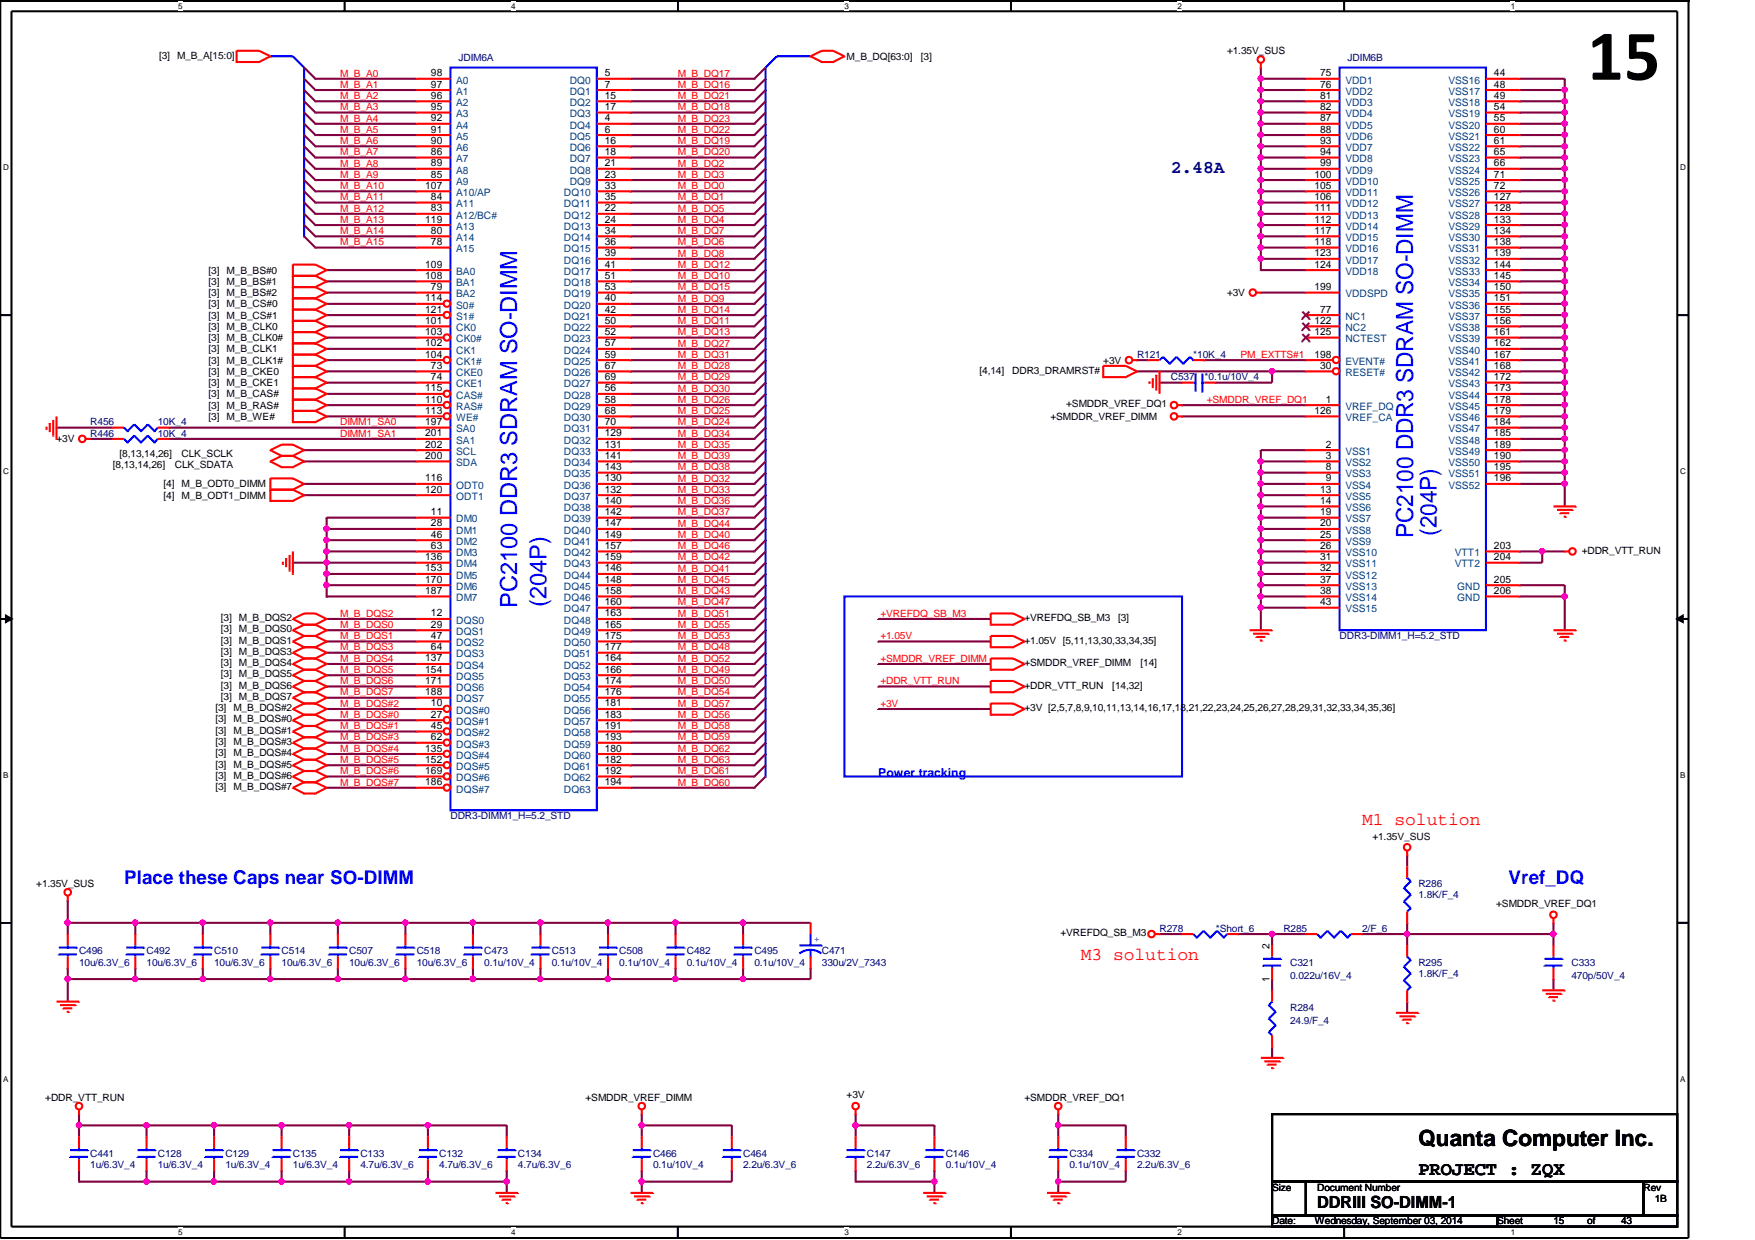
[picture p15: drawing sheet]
<svg xmlns="http://www.w3.org/2000/svg" width="297mm" height="210mm" viewBox="0 0 297 210" stroke-linecap="round" stroke-linejoin="round" font-family="sans-serif">
<defs><g id="words">
<text font-size="12.2" x="268.6" y="13.5">15</text>
<g font-size="4" fill="#00f">
<text x="239.2" y="91.1" transform="rotate(-90 239.2 91.1)">PC2100 DDR3 SDRAM SO-DIMM</text>
<text x="243.2" y="90.7" transform="rotate(-90 243.2 90.7)">(204P)</text>
<text x="87.5" y="102.9" transform="rotate(-90 87.5 102.9)">PC2100 DDR3 SDRAM SO-DIMM</text>
<text x="92.5" y="102.7" transform="rotate(-90 92.5 102.7)">(204P)</text>
</g>
<text font-size="3.8" x="240.1" y="194">Quanta Computer Inc.</text>
<g font-size="3.2" fill="#00f">
<text x="21" y="149.6">Place these Caps near SO-DIMM</text>
<text x="255.3" y="149.6">Vref_DQ</text>
</g>
<text font-size="3.2" x="240.1" y="198.9">PROJECT : ZQX</text>
<text font-size="3" fill="#000080" x="198.2" y="29.2">2.48A</text>
<g font-size="3" fill="#f00">
<text x="230.5" y="139.6">M1 solution</text>
<text x="182.9" y="162.4">M3 solution</text>
</g>
<text font-size="2.8" x="222.9" y="204.6">DDRIII SO-DIMM-1</text>
<text font-size="2.1" fill="#00f" x="148.6" y="131.4">Power tracking</text>
<g font-size="1.7">
<text x="26.9" y="9.9">[3] M_B_A[15:0]</text>
<text x="143.3" y="10.1">M_B_DQ[63:0]</text>
<text x="155.9" y="10.1">[3]</text>
<text x="207.7" y="9.1">+1.35V_SUS</text>
<text x="72.9" y="12.9">98</text>
<text x="72.9" y="14.8">97</text>
<text x="72.9" y="16.7">96</text>
<text x="102.4" y="12.9">5</text>
<text x="102.4" y="14.8">7</text>
<text x="102.4" y="16.7">15</text>
<text x="223.4" y="12.9">75</text>
<text x="223.4" y="14.8">76</text>
<text x="223.4" y="16.7">81</text>
<text x="252.9" y="12.9">44</text>
<text x="252.9" y="14.8">48</text>
<text x="252.9" y="16.7">49</text>
<text x="72.9" y="18.6">95</text>
<text x="72.9" y="20.5">92</text>
<text x="72.9" y="22.4">91</text>
<text x="102.4" y="18.6">17</text>
<text x="102.4" y="20.5">4</text>
<text x="102.4" y="22.4">6</text>
<text x="223.4" y="18.6">82</text>
<text x="223.4" y="20.5">87</text>
<text x="223.4" y="22.4">88</text>
<text x="252.9" y="18.6">54</text>
<text x="252.9" y="20.5">55</text>
<text x="252.9" y="22.4">60</text>
<text x="72.9" y="24.3">90</text>
<text x="72.9" y="26.2">86</text>
<text x="72.9" y="28.2">89</text>
<text x="102.4" y="24.3">16</text>
<text x="102.4" y="26.2">18</text>
<text x="102.4" y="28.2">21</text>
<text x="223.4" y="24.3">93</text>
<text x="223.4" y="26.2">94</text>
<text x="223.4" y="28.2">99</text>
<text x="252.9" y="24.3">61</text>
<text x="252.9" y="26.2">65</text>
<text x="252.9" y="28.2">66</text>
<text x="72" y="32">107</text>
<text x="72.9" y="30.1">85</text>
<text x="72.9" y="33.9">84</text>
<text x="72.9" y="35.8">83</text>
<text x="102.4" y="30.1">23</text>
<text x="102.4" y="32">33</text>
<text x="102.4" y="33.9">35</text>
<text x="102.4" y="35.8">22</text>
<text x="222.5" y="30.1">100</text>
<text x="222.5" y="32">105</text>
<text x="222.5" y="33.9">106</text>
<text x="222.5" y="35.8">111</text>
<text x="252.9" y="30.1">71</text>
<text x="252.9" y="32">72</text>
<text x="252.9" y="33.9">127</text>
<text x="252.9" y="35.8">128</text>
<text x="72" y="37.7">119</text>
<text x="72.9" y="39.6">80</text>
<text x="72.9" y="41.5">78</text>
<text x="102.4" y="37.7">24</text>
<text x="102.4" y="39.6">34</text>
<text x="102.4" y="41.5">36</text>
<text x="222.5" y="37.7">112</text>
<text x="222.5" y="39.6">117</text>
<text x="222.5" y="41.5">118</text>
<text x="252.9" y="37.7">133</text>
<text x="252.9" y="39.6">134</text>
<text x="252.9" y="41.5">138</text>
<text x="35.3" y="46.3">[3] M_B_BS#0</text>
<text x="72" y="45.3">109</text>
<text x="72" y="47.2">108</text>
<text x="102.4" y="43.4">39</text>
<text x="102.4" y="45.3">41</text>
<text x="102.4" y="47.2">51</text>
<text x="222.5" y="43.4">123</text>
<text x="222.5" y="45.3">124</text>
<text x="252.9" y="43.4">139</text>
<text x="252.9" y="45.3">144</text>
<text x="252.9" y="47.2">145</text>
<text x="35.3" y="48.2">[3] M_B_BS#1</text>
<text x="35.3" y="50.1">[3] M_B_BS#2</text>
<text x="35.3" y="52">[3] M_B_CS#0</text>
<text x="35.3" y="53.9">[3] M_B_CS#1</text>
<text x="72" y="51">114</text>
<text x="72" y="52.9">121</text>
<text x="72.9" y="49.1">79</text>
<text x="102.4" y="49.1">53</text>
<text x="102.4" y="51">40</text>
<text x="102.4" y="52.9">42</text>
<text x="207.7" y="50.1">+3V</text>
<text x="222.5" y="49.1">199</text>
<text x="223.4" y="52.9">77</text>
<text x="252.9" y="49.1">150</text>
<text x="252.9" y="51">151</text>
<text x="252.9" y="52.9">155</text>
<text x="35.3" y="55.8">[3] M_B_CLK0</text>
<text x="35.3" y="57.7">[3] M_B_CLK0#</text>
<text x="35.3" y="59.6">[3] M_B_CLK1</text>
<text x="72" y="54.8">101</text>
<text x="72" y="56.7">103</text>
<text x="72" y="58.6">102</text>
<text x="102.4" y="54.8">50</text>
<text x="102.4" y="56.7">52</text>
<text x="102.4" y="58.6">57</text>
<text x="222.5" y="54.8">122</text>
<text x="222.5" y="56.7">125</text>
<text x="252.9" y="54.8">156</text>
<text x="252.9" y="56.7">161</text>
<text x="252.9" y="58.6">162</text>
<text x="35.3" y="61.6">[3] M_B_CLK1#</text>
<text x="35.3" y="63.5">[3] M_B_CKE0</text>
<text x="35.3" y="65.4">[3] M_B_CKE1</text>
<text x="72" y="60.5">104</text>
<text x="72.9" y="62.4">73</text>
<text x="72.9" y="64.3">74</text>
<text x="102.4" y="60.5">59</text>
<text x="102.4" y="62.4">67</text>
<text x="102.4" y="64.3">69</text>
<text x="165.8" y="63.2">[4,14]</text>
<text x="171.3" y="63.2">DDR3_DRAMRST#</text>
<text x="186.7" y="61.6">+3V</text>
<text x="222.5" y="60.5">198</text>
<text x="223.4" y="62.4">30</text>
<text x="252.9" y="60.5">167</text>
<text x="252.9" y="62.4">168</text>
<text x="252.9" y="64.3">172</text>
<text x="35.3" y="67.3">[3] M_B_CAS#</text>
<text x="35.3" y="69.2">[3] M_B_RAS#</text>
<text x="35.3" y="71.1">[3] M_B_WE#</text>
<text x="72" y="66.3">115</text>
<text x="72" y="68.2">110</text>
<text x="72" y="70.1">113</text>
<text x="72" y="72">197</text>
<text x="102.4" y="66.3">56</text>
<text x="102.4" y="68.2">58</text>
<text x="102.4" y="70.1">68</text>
<text x="102.4" y="72">70</text>
<text x="177.8" y="71.1">+SMDDR_VREF_DIMM</text>
<text x="180.5" y="69">+SMDDR_VREF_DQ1</text>
<text x="222.5" y="70.1">126</text>
<text x="224.4" y="68.2">1</text>
<text x="252.9" y="66.3">173</text>
<text x="252.9" y="68.2">178</text>
<text x="252.9" y="70.1">179</text>
<text x="252.9" y="72">184</text>
<text x="9.6" y="74.9">+3V</text>
<text x="20.2" y="77.3">[8,13,14,26]</text>
<text x="30.7" y="77.3">CLK_SCLK</text>
<text x="72" y="73.9">201</text>
<text x="72" y="75.8">202</text>
<text x="72" y="77.7">200</text>
<text x="102.4" y="73.9">129</text>
<text x="102.4" y="75.8">131</text>
<text x="102.4" y="77.7">141</text>
<text x="224.4" y="75.8">2</text>
<text x="224.4" y="77.7">3</text>
<text x="252.9" y="73.9">185</text>
<text x="252.9" y="75.8">189</text>
<text x="252.9" y="77.7">190</text>
<text x="19.1" y="79.2">[8,13,14,26]</text>
<text x="27.7" y="82.5">[4] M_B_ODT0_DIMM</text>
<text x="29.6" y="79.2">CLK_SDATA</text>
<text x="72" y="81.5">116</text>
<text x="72" y="83.4">120</text>
<text x="102.4" y="79.6">143</text>
<text x="102.4" y="81.5">130</text>
<text x="102.4" y="83.4">132</text>
<text x="223.4" y="83.4">13</text>
<text x="224.4" y="79.6">8</text>
<text x="224.4" y="81.5">9</text>
<text x="252.9" y="79.6">195</text>
<text x="252.9" y="81.5">196</text>
<text x="27.7" y="84.4">[4] M_B_ODT1_DIMM</text>
<text x="72.9" y="87.2">11</text>
<text x="72.9" y="89.1">28</text>
<text x="102.4" y="85.3">140</text>
<text x="102.4" y="87.2">142</text>
<text x="102.4" y="89.1">147</text>
<text x="223.4" y="85.3">14</text>
<text x="223.4" y="87.2">19</text>
<text x="223.4" y="89.1">20</text>
<text x="72" y="94.8">136</text>
<text x="72.9" y="91">46</text>
<text x="72.9" y="92.9">63</text>
<text x="102.4" y="91">149</text>
<text x="102.4" y="92.9">157</text>
<text x="102.4" y="94.8">159</text>
<text x="223.4" y="91">25</text>
<text x="223.4" y="92.9">26</text>
<text x="223.4" y="94.8">31</text>
<text x="252.9" y="92.9">203</text>
<text x="252.9" y="94.8">204</text>
<text x="267.7" y="93.7">+DDR_VTT_RUN</text>
<text x="72" y="96.7">153</text>
<text x="72" y="98.6">170</text>
<text x="72" y="100.5">187</text>
<text x="102.4" y="96.7">146</text>
<text x="102.4" y="98.6">148</text>
<text x="102.4" y="100.5">158</text>
<text x="223.4" y="96.7">32</text>
<text x="223.4" y="98.6">37</text>
<text x="223.4" y="100.5">38</text>
<text x="252.9" y="98.6">205</text>
<text x="252.9" y="100.5">206</text>
<text x="37.4" y="107.1">[3] M_B_DQS0</text>
<text x="37.4" y="105.2">[3] M_B_DQS2</text>
<text x="72.9" y="104.4">12</text>
<text x="72.9" y="106.3">29</text>
<text x="102.4" y="102.4">160</text>
<text x="102.4" y="104.4">163</text>
<text x="102.4" y="106.3">165</text>
<text x="173.4" y="105.2">+VREFDQ_SB_M3</text>
<text x="189.2" y="105.2">[3]</text>
<text x="223.4" y="102.4">43</text>
<text x="37.4" y="109">[3] M_B_DQS1</text>
<text x="37.4" y="110.9">[3] M_B_DQS3</text>
<text x="37.4" y="112.8">[3] M_B_DQS4</text>
<text x="72" y="112">137</text>
<text x="72" y="113.9">154</text>
<text x="72.9" y="108.2">47</text>
<text x="72.9" y="110.1">64</text>
<text x="102.4" y="108.2">175</text>
<text x="102.4" y="110.1">177</text>
<text x="102.4" y="112">164</text>
<text x="102.4" y="113.9">166</text>
<text x="173.4" y="109">+1.05V [5,11,13,30,33,34,35]</text>
<text x="173.4" y="112.8">+SMDDR_VREF_DIMM</text>
<text x="193" y="112.8">[14]</text>
<text x="37.4" y="114.7">[3] M_B_DQS5</text>
<text x="37.4" y="116.6">[3] M_B_DQS6</text>
<text x="37.4" y="118.5">[3] M_B_DQS7</text>
<text x="72" y="115.8">171</text>
<text x="72" y="117.7">188</text>
<text x="72.9" y="119.6">10</text>
<text x="102.4" y="115.8">174</text>
<text x="102.4" y="117.7">176</text>
<text x="102.4" y="119.6">181</text>
<text x="173.4" y="116.6">+DDR_VTT_RUN</text>
<text x="188.3" y="116.6">[14,32]</text>
<text x="36.4" y="122.3">[3] M_B_DQS#0</text>
<text x="36.4" y="124.2">[3] M_B_DQS#1</text>
<text x="36.4" y="120.4">[3] M_B_DQS#2</text>
<text x="72.9" y="121.5">27</text>
<text x="72.9" y="123.4">45</text>
<text x="72.9" y="125.3">62</text>
<text x="102.4" y="121.5">183</text>
<text x="102.4" y="123.4">191</text>
<text x="102.4" y="125.3">193</text>
<text x="173.4" y="120.4">+3V [2,5,7,8,9,10,11,13,14,16,17,18,21,22,23,24,25,26,27,28,29,31,32,33,34,35,36]</text>
<text x="36.4" y="126.1">[3] M_B_DQS#3</text>
<text x="36.4" y="128">[3] M_B_DQS#4</text>
<text x="36.4" y="129.9">[3] M_B_DQS#5</text>
<text x="36.4" y="131.8">[3] M_B_DQS#6</text>
<text x="72" y="127.2">135</text>
<text x="72" y="129.1">152</text>
<text x="72" y="131">169</text>
<text x="102.4" y="127.2">180</text>
<text x="102.4" y="129.1">182</text>
<text x="102.4" y="131">192</text>
<text x="36.4" y="133.7">[3] M_B_DQS#7</text>
<text x="72" y="132.9">186</text>
<text x="102.4" y="132.9">194</text>
<text x="232.3" y="142.1">+1.35V_SUS</text>
<text x="6.1" y="150.1">+1.35V_SUS</text>
<text x="253.2" y="153.5">+SMDDR_VREF_DQ1</text>
<text x="179.5" y="158.5">+VREFDQ_SB_M3</text>
<text x="214.9" y="160.6" transform="rotate(-90 214.9 160.6)">2</text>
<text x="214.9" y="166.2" transform="rotate(-90 214.9 166.2)">1</text>
<text x="143.3" y="185.9">+3V</text>
<text x="7.7" y="186.3">+DDR_VTT_RUN</text>
<text x="99.1" y="186.3">+SMDDR_VREF_DIMM</text>
<text x="173.4" y="186.3">+SMDDR_VREF_DQ1</text>
<text x="215.3" y="201.5">Size</text>
<text x="222.9" y="201.5">Document Number</text>
<text x="278.2" y="201.5">Rev</text>
<text x="280.1" y="203.5">1B</text>
<text x="215.3" y="207.3">Date:</text>
<text x="222.5" y="207.3">Wednesday, September 03, 2014</text>
<text x="253.4" y="207.3">Sheet</text>
<text x="262.9" y="207.3">15</text>
<text x="268.6" y="207.3">of</text>
<text x="274.4" y="207.3">43</text>
</g>
<g font-size="1.7" fill="#000080">
<text x="77.6" y="10.3">JDIM6A</text>
<text x="228.1" y="10.3">JDIM6B</text>
<text x="192.4" y="60.6">R121</text>
<text x="198.2" y="64.4">C537</text>
<text x="202" y="60.6">*10K_4</text>
<text x="203.9" y="64.4">*0.1u/10V_4</text>
<text x="15.3" y="72">R456</text>
<text x="15.3" y="73.9">R446</text>
<text x="26.7" y="72">10K_4</text>
<text x="26.7" y="73.9">10K_4</text>
<text x="226.7" y="108.2">DDR3-DIMM1_H=5.2_STD</text>
<text x="76.2" y="138.7">DDR3-DIMM1_H=5.2_STD</text>
<text x="240.1" y="150.1">R286</text>
<text x="240.1" y="152">1.8K/F_4</text>
<text x="13.4" y="161.5">C496</text>
<text x="24.8" y="161.5">C492</text>
<text x="36.2" y="161.5">C510</text>
<text x="47.7" y="161.5">C514</text>
<text x="59.1" y="161.5">C507</text>
<text x="70.5" y="161.5">C518</text>
<text x="82" y="161.5">C473</text>
<text x="93.4" y="161.5">C513</text>
<text x="104.8" y="161.5">C508</text>
<text x="116.2" y="161.5">C482</text>
<text x="127.7" y="161.5">C495</text>
<text x="139.1" y="161.5">C471</text>
<text x="196.3" y="157.7">R278</text>
<text x="205.8" y="157.7">*Short_6</text>
<text x="217.2" y="157.7">R285</text>
<text x="230.5" y="157.7">2/F_6</text>
<text x="13.4" y="163.4">10u/6.3V_6</text>
<text x="24.8" y="163.4">10u/6.3V_6</text>
<text x="36.2" y="163.4">10u/6.3V_6</text>
<text x="47.7" y="163.4">10u/6.3V_6</text>
<text x="59.1" y="163.4">10u/6.3V_6</text>
<text x="70.5" y="163.4">10u/6.3V_6</text>
<text x="82" y="163.4">0.1u/10V_4</text>
<text x="93.4" y="163.4">0.1u/10V_4</text>
<text x="104.8" y="163.4">0.1u/10V_4</text>
<text x="116.2" y="163.4">0.1u/10V_4</text>
<text x="127.7" y="163.4">0.1u/10V_4</text>
<text x="139.1" y="163.4">330u/2V_7343</text>
<text x="218.4" y="163.4">C321</text>
<text x="218.4" y="165.7">0.022u/16V_4</text>
<text x="240.1" y="163.4">R295</text>
<text x="240.1" y="165.4">1.8K/F_4</text>
<text x="266" y="163.4">C333</text>
<text x="266" y="165.7">470p/50V_4</text>
<text x="218.4" y="171.1">R284</text>
<text x="218.4" y="173.4">24.9/F_4</text>
<text x="15.3" y="195.8">C441</text>
<text x="15.3" y="197.7">1u/6.3V_4</text>
<text x="26.7" y="195.8">C128</text>
<text x="26.7" y="197.7">1u/6.3V_4</text>
<text x="38.1" y="195.8">C129</text>
<text x="38.1" y="197.7">1u/6.3V_4</text>
<text x="49.6" y="195.8">C135</text>
<text x="49.6" y="197.7">1u/6.3V_4</text>
<text x="61" y="195.8">C133</text>
<text x="61" y="197.7">4.7u/6.3V_6</text>
<text x="74.3" y="195.8">C132</text>
<text x="74.3" y="197.7">4.7u/6.3V_6</text>
<text x="87.7" y="195.8">C134</text>
<text x="87.7" y="197.7">4.7u/6.3V_6</text>
<text x="110.5" y="195.8">C466</text>
<text x="110.5" y="197.7">0.1u/10V_4</text>
<text x="125.8" y="195.8">C464</text>
<text x="125.8" y="197.7">2.2u/6.3V_6</text>
<text x="146.7" y="195.8">C147</text>
<text x="146.7" y="197.7">2.2u/6.3V_6</text>
<text x="160.1" y="195.8">C146</text>
<text x="160.1" y="197.7">0.1u/10V_4</text>
<text x="181" y="195.8">C334</text>
<text x="181" y="197.7">0.1u/10V_4</text>
<text x="192.4" y="195.8">C332</text>
<text x="192.4" y="197.7">2.2u/6.3V_6</text>
</g>
<g font-size="1.7" fill="#f00">
<text x="57.6" y="13">M_B_A0</text>
<text x="57.6" y="16.8">M_B_A2</text>
<text x="57.6" y="14.9">M_B_A1</text>
<text x="114.7" y="13">M_B_DQ17</text>
<text x="114.7" y="14.9">M_B_DQ16</text>
<text x="114.7" y="16.8">M_B_DQ21</text>
<text x="57.6" y="22.5">M_B_A5</text>
<text x="57.6" y="20.6">M_B_A4</text>
<text x="57.6" y="18.7">M_B_A3</text>
<text x="114.7" y="18.7">M_B_DQ18</text>
<text x="114.7" y="22.5">M_B_DQ22</text>
<text x="114.7" y="20.6">M_B_DQ23</text>
<text x="57.6" y="28.2">M_B_A8</text>
<text x="57.6" y="26.3">M_B_A7</text>
<text x="57.6" y="24.4">M_B_A6</text>
<text x="114.7" y="24.4">M_B_DQ19</text>
<text x="114.7" y="28.2">M_B_DQ2</text>
<text x="114.7" y="26.3">M_B_DQ20</text>
<text x="57.6" y="35.8">M_B_A12</text>
<text x="57.6" y="33.9">M_B_A11</text>
<text x="57.6" y="32">M_B_A10</text>
<text x="57.6" y="30.1">M_B_A9</text>
<text x="114.7" y="32">M_B_DQ0</text>
<text x="114.7" y="33.9">M_B_DQ1</text>
<text x="114.7" y="30.1">M_B_DQ3</text>
<text x="114.7" y="35.8">M_B_DQ5</text>
<text x="57.6" y="41.5">M_B_A15</text>
<text x="57.6" y="39.6">M_B_A14</text>
<text x="57.6" y="37.7">M_B_A13</text>
<text x="114.7" y="37.7">M_B_DQ4</text>
<text x="114.7" y="41.5">M_B_DQ6</text>
<text x="114.7" y="39.6">M_B_DQ7</text>
<text x="114.7" y="47.2">M_B_DQ10</text>
<text x="114.7" y="45.3">M_B_DQ12</text>
<text x="114.7" y="43.4">M_B_DQ8</text>
<text x="114.7" y="53">M_B_DQ14</text>
<text x="114.7" y="49.1">M_B_DQ15</text>
<text x="114.7" y="51.1">M_B_DQ9</text>
<text x="114.7" y="54.9">M_B_DQ11</text>
<text x="114.7" y="56.8">M_B_DQ13</text>
<text x="114.7" y="58.7">M_B_DQ27</text>
<text x="114.7" y="60.6">M_B_DQ31</text>
<text x="114.7" y="64.4">M_B_DQ29</text>
<text x="114.7" y="62.5">M_B_DQ28</text>
<text x="210" y="60.6">PM_EXTTS#1</text>
<text x="114.7" y="70.1">M_B_DQ25</text>
<text x="114.7" y="68.2">M_B_DQ26</text>
<text x="114.7" y="66.3">M_B_DQ30</text>
<text x="204.3" y="68.2">+SMDDR_VREF_DQ1</text>
<text x="57.6" y="72">DIMM1_SA0</text>
<text x="57.6" y="73.9">DIMM1_SA1</text>
<text x="114.7" y="72">M_B_DQ24</text>
<text x="114.7" y="73.9">M_B_DQ34</text>
<text x="114.7" y="75.8">M_B_DQ35</text>
<text x="114.7" y="77.7">M_B_DQ39</text>
<text x="114.7" y="79.6">M_B_DQ38</text>
<text x="114.7" y="81.5">M_B_DQ32</text>
<text x="114.7" y="83.4">M_B_DQ33</text>
<text x="114.7" y="87.2">M_B_DQ37</text>
<text x="114.7" y="89.2">M_B_DQ44</text>
<text x="114.7" y="85.3">M_B_DQ36</text>
<text x="114.7" y="91.1">M_B_DQ40</text>
<text x="114.7" y="94.9">M_B_DQ42</text>
<text x="114.7" y="93">M_B_DQ46</text>
<text x="114.7" y="96.8">M_B_DQ41</text>
<text x="114.7" y="100.6">M_B_DQ43</text>
<text x="114.7" y="98.7">M_B_DQ45</text>
<text x="57.6" y="106.3">M_B_DQS0</text>
<text x="57.6" y="104.4">M_B_DQS2</text>
<text x="114.7" y="102.5">M_B_DQ47</text>
<text x="114.7" y="104.4">M_B_DQ51</text>
<text x="114.7" y="106.3">M_B_DQ55</text>
<text x="149" y="104.4">+VREFDQ_SB_M3</text>
<text x="57.6" y="108.2">M_B_DQS1</text>
<text x="57.6" y="110.1">M_B_DQS3</text>
<text x="57.6" y="112">M_B_DQS4</text>
<text x="57.6" y="113.9">M_B_DQS5</text>
<text x="114.7" y="110.1">M_B_DQ48</text>
<text x="114.7" y="113.9">M_B_DQ49</text>
<text x="114.7" y="112">M_B_DQ52</text>
<text x="114.7" y="108.2">M_B_DQ53</text>
<text x="149" y="108.2">+1.05V</text>
<text x="149" y="112">+SMDDR_VREF_DIMM</text>
<text x="57.6" y="119.6">M_B_DQS#2</text>
<text x="57.6" y="115.8">M_B_DQS6</text>
<text x="57.6" y="117.7">M_B_DQS7</text>
<text x="114.7" y="115.8">M_B_DQ50</text>
<text x="114.7" y="117.7">M_B_DQ54</text>
<text x="114.7" y="119.6">M_B_DQ57</text>
<text x="149" y="119.6">+3V</text>
<text x="149" y="115.8">+DDR_VTT_RUN</text>
<text x="57.6" y="121.5">M_B_DQS#0</text>
<text x="57.6" y="123.4">M_B_DQS#1</text>
<text x="57.6" y="125.3">M_B_DQS#3</text>
<text x="114.7" y="123.4">M_B_DQ58</text>
<text x="114.7" y="125.3">M_B_DQ59</text>
<text x="114.7" y="121.5">M_B_DQ56</text>
<text x="57.6" y="127.3">M_B_DQS#4</text>
<text x="57.6" y="129.2">M_B_DQS#5</text>
<text x="57.6" y="131.1">M_B_DQS#6</text>
<text x="114.7" y="131.1">M_B_DQ61</text>
<text x="114.7" y="127.3">M_B_DQ62</text>
<text x="114.7" y="129.2">M_B_DQ63</text>
<text x="57.6" y="133">M_B_DQS#7</text>
<text x="114.7" y="133">M_B_DQ60</text>
</g>
<g font-size="1.7" fill="#004080">
<text x="77.2" y="14.1">A0</text>
<text x="77.2" y="16">A1</text>
<text x="77.2" y="17.9">A2</text>
<text x="96.4" y="14.1">DQ0</text>
<text x="96.4" y="16">DQ1</text>
<text x="96.4" y="17.9">DQ2</text>
<text x="227.7" y="14.1">VDD1</text>
<text x="227.7" y="16">VDD2</text>
<text x="227.7" y="17.9">VDD3</text>
<text x="245.1" y="14.1">VSS16</text>
<text x="245.1" y="16">VSS17</text>
<text x="245.1" y="17.9">VSS18</text>
<text x="77.2" y="19.9">A3</text>
<text x="77.2" y="21.8">A4</text>
<text x="77.2" y="23.7">A5</text>
<text x="96.4" y="19.9">DQ3</text>
<text x="96.4" y="21.8">DQ4</text>
<text x="96.4" y="23.7">DQ5</text>
<text x="227.7" y="19.9">VDD4</text>
<text x="227.7" y="21.8">VDD5</text>
<text x="227.7" y="23.7">VDD6</text>
<text x="245.1" y="19.9">VSS19</text>
<text x="245.1" y="21.8">VSS20</text>
<text x="245.1" y="23.7">VSS21</text>
<text x="77.2" y="25.6">A6</text>
<text x="77.2" y="27.5">A7</text>
<text x="77.2" y="29.4">A8</text>
<text x="96.4" y="25.6">DQ6</text>
<text x="96.4" y="27.5">DQ7</text>
<text x="96.4" y="29.4">DQ8</text>
<text x="227.7" y="25.6">VDD7</text>
<text x="227.7" y="27.5">VDD8</text>
<text x="227.7" y="29.4">VDD9</text>
<text x="245.1" y="25.6">VSS22</text>
<text x="245.1" y="27.5">VSS23</text>
<text x="245.1" y="29.4">VSS24</text>
<text x="77.2" y="31.3">A9</text>
<text x="77.2" y="33.2">A10/AP</text>
<text x="77.2" y="35.1">A11</text>
<text x="95.5" y="33.2">DQ10</text>
<text x="95.5" y="35.1">DQ11</text>
<text x="96.4" y="31.3">DQ9</text>
<text x="227.7" y="31.3">VDD10</text>
<text x="227.7" y="33.2">VDD11</text>
<text x="227.7" y="35.1">VDD12</text>
<text x="245.1" y="31.3">VSS25</text>
<text x="245.1" y="33.2">VSS26</text>
<text x="245.1" y="35.1">VSS27</text>
<text x="77.2" y="37">A12/BC#</text>
<text x="77.2" y="38.9">A13</text>
<text x="77.2" y="40.8">A14</text>
<text x="95.5" y="37">DQ12</text>
<text x="95.5" y="38.9">DQ13</text>
<text x="95.5" y="40.8">DQ14</text>
<text x="227.7" y="37">VDD13</text>
<text x="227.7" y="38.9">VDD14</text>
<text x="227.7" y="40.8">VDD15</text>
<text x="245.1" y="37">VSS28</text>
<text x="245.1" y="38.9">VSS29</text>
<text x="245.1" y="40.8">VSS30</text>
<text x="77.2" y="42.7">A15</text>
<text x="77.2" y="46.5">BA0</text>
<text x="95.5" y="42.7">DQ15</text>
<text x="95.5" y="44.6">DQ16</text>
<text x="95.5" y="46.5">DQ17</text>
<text x="227.7" y="42.7">VDD16</text>
<text x="227.7" y="44.6">VDD17</text>
<text x="227.7" y="46.5">VDD18</text>
<text x="245.1" y="42.7">VSS31</text>
<text x="245.1" y="44.6">VSS32</text>
<text x="245.1" y="46.5">VSS33</text>
<text x="77.2" y="48.4">BA1</text>
<text x="77.2" y="50.3">BA2</text>
<text x="77.2" y="52.2">S0#</text>
<text x="95.5" y="48.4">DQ18</text>
<text x="95.5" y="50.3">DQ19</text>
<text x="95.5" y="52.2">DQ20</text>
<text x="227.7" y="50.3">VDDSPD</text>
<text x="245.1" y="48.4">VSS34</text>
<text x="245.1" y="50.3">VSS35</text>
<text x="245.1" y="52.2">VSS36</text>
<text x="77.2" y="54.1">S1#</text>
<text x="77.2" y="56">CK0</text>
<text x="77.2" y="58">CK0#</text>
<text x="77.2" y="59.9">CK1</text>
<text x="95.5" y="54.1">DQ21</text>
<text x="95.5" y="56">DQ22</text>
<text x="95.5" y="58">DQ23</text>
<text x="95.5" y="59.9">DQ24</text>
<text x="227.7" y="54.1">NC1</text>
<text x="227.7" y="56">NC2</text>
<text x="227.7" y="58">NCTEST</text>
<text x="245.1" y="54.1">VSS37</text>
<text x="245.1" y="56">VSS38</text>
<text x="245.1" y="58">VSS39</text>
<text x="245.1" y="59.9">VSS40</text>
<text x="77.2" y="61.8">CK1#</text>
<text x="77.2" y="63.7">CKE0</text>
<text x="77.2" y="65.6">CKE1</text>
<text x="95.5" y="61.8">DQ25</text>
<text x="95.5" y="63.7">DQ26</text>
<text x="95.5" y="65.6">DQ27</text>
<text x="227.7" y="63.7">RESET#</text>
<text x="227.7" y="61.8">EVENT#</text>
<text x="245.1" y="61.8">VSS41</text>
<text x="245.1" y="63.7">VSS42</text>
<text x="245.1" y="65.6">VSS43</text>
<text x="77.2" y="67.5">CAS#</text>
<text x="77.2" y="69.4">RAS#</text>
<text x="77.2" y="71.3">WE#</text>
<text x="95.5" y="67.5">DQ28</text>
<text x="95.5" y="69.4">DQ29</text>
<text x="95.5" y="71.3">DQ30</text>
<text x="227.7" y="69.4">VREF_DQ</text>
<text x="227.7" y="71.3">VREF_CA</text>
<text x="245.1" y="67.5">VSS44</text>
<text x="245.1" y="69.4">VSS45</text>
<text x="245.1" y="71.3">VSS46</text>
<text x="77.2" y="73.2">SA0</text>
<text x="77.2" y="75.1">SA1</text>
<text x="77.2" y="77">SCL</text>
<text x="95.5" y="73.2">DQ31</text>
<text x="95.5" y="75.1">DQ32</text>
<text x="95.5" y="77">DQ33</text>
<text x="227.7" y="77">VSS1</text>
<text x="245.1" y="73.2">VSS47</text>
<text x="245.1" y="75.1">VSS48</text>
<text x="245.1" y="77">VSS49</text>
<text x="77.2" y="78.9">SDA</text>
<text x="77.2" y="82.7">ODT0</text>
<text x="95.5" y="78.9">DQ34</text>
<text x="95.5" y="80.8">DQ35</text>
<text x="95.5" y="82.7">DQ36</text>
<text x="227.7" y="78.9">VSS2</text>
<text x="227.7" y="80.8">VSS3</text>
<text x="227.7" y="82.7">VSS4</text>
<text x="245.1" y="78.9">VSS50</text>
<text x="245.1" y="80.8">VSS51</text>
<text x="245.1" y="82.7">VSS52</text>
<text x="77.2" y="84.6">ODT1</text>
<text x="77.2" y="88.4">DM0</text>
<text x="95.5" y="84.6">DQ37</text>
<text x="95.5" y="86.5">DQ38</text>
<text x="95.5" y="88.4">DQ39</text>
<text x="227.7" y="84.6">VSS5</text>
<text x="227.7" y="86.5">VSS6</text>
<text x="227.7" y="88.4">VSS7</text>
<text x="77.2" y="90.3">DM1</text>
<text x="77.2" y="92.2">DM2</text>
<text x="77.2" y="94.1">DM3</text>
<text x="95.5" y="90.3">DQ40</text>
<text x="95.5" y="92.2">DQ41</text>
<text x="95.5" y="94.1">DQ42</text>
<text x="227.7" y="90.3">VSS8</text>
<text x="227.7" y="92.2">VSS9</text>
<text x="227.7" y="94.1">VSS10</text>
<text x="246.2" y="94.1">VTT1</text>
<text x="77.2" y="96.1">DM4</text>
<text x="77.2" y="98">DM5</text>
<text x="77.2" y="101.8">DM7</text>
<text x="77.2" y="99.9">DM6</text>
<text x="95.5" y="96.1">DQ43</text>
<text x="95.5" y="98">DQ44</text>
<text x="95.5" y="99.9">DQ45</text>
<text x="95.5" y="101.8">DQ46</text>
<text x="227.7" y="96.1">VSS11</text>
<text x="227.7" y="98">VSS12</text>
<text x="227.7" y="99.9">VSS13</text>
<text x="227.7" y="101.8">VSS14</text>
<text x="246.2" y="96.1">VTT2</text>
<text x="246.6" y="99.9">GND</text>
<text x="246.6" y="101.8">GND</text>
<text x="77.2" y="105.6">DQS0</text>
<text x="77.2" y="107.5">DQS1</text>
<text x="95.5" y="103.7">DQ47</text>
<text x="95.5" y="105.6">DQ48</text>
<text x="95.5" y="107.5">DQ49</text>
<text x="227.7" y="103.7">VSS15</text>
<text x="77.2" y="109.4">DQS2</text>
<text x="77.2" y="111.3">DQS3</text>
<text x="77.2" y="113.2">DQS4</text>
<text x="95.5" y="109.4">DQ50</text>
<text x="95.5" y="111.3">DQ51</text>
<text x="95.5" y="113.2">DQ52</text>
<text x="77.2" y="115.1">DQS5</text>
<text x="77.2" y="117">DQS6</text>
<text x="77.2" y="118.9">DQS7</text>
<text x="95.5" y="115.1">DQ53</text>
<text x="95.5" y="117">DQ54</text>
<text x="95.5" y="118.9">DQ55</text>
<text x="77.2" y="120.8">DQS#0</text>
<text x="77.2" y="122.7">DQS#1</text>
<text x="77.2" y="124.6">DQS#2</text>
<text x="95.5" y="120.8">DQ56</text>
<text x="95.5" y="122.7">DQ57</text>
<text x="95.5" y="124.6">DQ58</text>
<text x="77.2" y="126.5">DQS#3</text>
<text x="77.2" y="128.4">DQS#4</text>
<text x="77.2" y="130.3">DQS#5</text>
<text x="95.5" y="126.5">DQ59</text>
<text x="95.5" y="128.4">DQ60</text>
<text x="95.5" y="130.3">DQ61</text>
<text x="77.2" y="134.2">DQS#7</text>
<text x="77.2" y="132.2">DQS#6</text>
<text x="95.5" y="132.2">DQ62</text>
<text x="95.5" y="134.2">DQ63</text>
</g>
<text font-size="1.7" fill="#00f" x="137.8" y="159.4">+</text>
<g font-size="1.4">
<text x="30.1" y="1.4">5</text>
<text x="86.5" y="1.4">4</text>
<text x="142.9" y="1.4">3</text>
<text x="199.3" y="1.4">2</text>
<text x="255.7" y="1.4">1</text>
<text x=".5" y="28.8">D</text>
<text x="284.4" y="28.8">D</text>
<text x=".5" y="80.3">C</text>
<text x="284.4" y="80.3">C</text>
<text x=".5" y="131.7">B</text>
<text x="284.4" y="131.7">B</text>
<text x=".5" y="183.1">A</text>
<text x="284.4" y="183.1">A</text>
<text x="30.1" y="209.1">5</text>
<text x="86.5" y="209.1">4</text>
<text x="142.9" y="209.1">3</text>
<text x="199.3" y="209.1">2</text>
<text x="255.7" y="209.1">1</text>
</g>
</g></defs>
<path d="M0 0h285.8" fill="none" stroke="#000" stroke-width="1.4"/>
<path d="M0 0v209.5h285.8v-209.5M1.9 1.9h282v205.7h-282z" fill="none" stroke="#000" stroke-width=".35"/>
<g fill="#fff">
<path d="M30.1 .2h.8v1.5h-.8z"/>
<path d="M30.1 207.9h.8v1.5h-.8z"/>
</g>
<path d="M58.3 0v1.9M58.3 207.6v1.9" fill="none" stroke="#000" stroke-width=".35"/>
<g fill="#fff">
<path d="M86.5 .2h.8v1.5h-.8z"/>
<path d="M86.5 207.9h.8v1.5h-.8z"/>
</g>
<path d="M114.7 0v1.9M114.7 207.6v1.9" fill="none" stroke="#000" stroke-width=".35"/>
<g fill="#fff">
<path d="M142.9 .2h.8v1.5h-.8z"/>
<path d="M142.9 207.9h.8v1.5h-.8z"/>
</g>
<path d="M171.1 0v1.9M171.1 207.6v1.9" fill="none" stroke="#000" stroke-width=".35"/>
<g fill="#fff">
<path d="M199.3 .2h.8v1.5h-.8z"/>
<path d="M199.3 207.9h.8v1.5h-.8z"/>
</g>
<path d="M227.5 0v1.9M227.5 207.6v1.9" fill="none" stroke="#000" stroke-width=".35"/>
<g fill="#fff">
<path d="M255.7 .2h.8v1.5h-.8z"/>
<path d="M255.7 207.9h.8v1.5h-.8z"/>
<path d="M.5 27.6h1v1.5h-1z"/>
<path d="M284.4 27.6h1v1.5h-1z"/>
<path d="M.5 79h1v1.6h-1z"/>
<path d="M284.4 79h1v1.6h-1z"/>
</g>
<path d="M0 53.3h1.9M283.9 53.3h1.9" fill="none" stroke="#000" stroke-width=".35"/>
<g fill="#fff">
<path d="M.5 130.5h.9v1.5h-.9z"/>
<path d="M284.4 130.5h.9v1.5h-.9z"/>
</g>
<path d="M0 104.8h1.9M1 104.2l.9 .6-.9 .5zM283.9 104.8l.9-.6v1.1zM283.9 104.8h1.9" fill="none" stroke="#000" stroke-width=".35"/>
<path d="M1 104.2l.9 .6-.9 .5zM283.9 104.8l.9-.6v1.1z" fill="#000"/>
<g fill="#fff">
<path d="M.5 181.9h.9v1.5h-.9z"/>
<path d="M284.4 181.9h.9v1.5h-.9z"/>
</g>
<path d="M0 156.2h1.9M283.9 156.2h1.9" fill="none" stroke="#000" stroke-width=".35"/>
<path d="M45.8 9.5h3.8M131.5 9.5h5.7M142.9 101h57.2v30.4h-57.2z" fill="none" stroke="#00f" stroke-width=".35"/>
<g fill="none" stroke="#800040" stroke-width=".35">
<path d="M53.4 13.3h17.1M53.4 17.1h17.1M53.4 19h17.1M53.4 15.2h17.1M53.4 38.1h17.1M53.4 36.2h17.1M53.4 34.3h17.1M53.4 32.4h17.1M53.4 30.5h17.1M53.4 28.6h17.1M53.4 26.7h17.1M53.4 24.8h17.1"/>
<path d="M53.4 22.9h17.1M53.4 21h17.1M53.4 41.9h17.1M53.4 40h17.1M55.3 45.7h15.2M55.3 59.1h15.2M55.3 57.1h15.2M55.3 55.2h15.2M55.3 53.3h15.2M55.3 51.4h15.2M55.3 49.5h15.2M55.3 47.6h15.2"/>
<path d="M213.4 40h7.6M213.4 43.8v1.9h7.6M28.6 72.4h41.9M28.6 74.3h41.9M51.5 78.1h19M55.3 70.5h15.2M55.3 68.6h15.2M55.3 66.7h15.2M55.3 64.8h15.2M55.3 62.9h15.2M55.3 61h15.2M51.5 81.9h19"/>
<path d="M51.5 83.8h19"/>
</g>
<circle cx="213.4" cy="40" r=".37" fill="#f0f"/>
<circle cx="213.4" cy="40" r=".37" fill="none" stroke="#f0f" stroke-width=".35"/>
<path d="M213.4 36.2v1.9M213.4 34.3h7.6" fill="none" stroke="#800040" stroke-width=".35"/>
<circle cx="213.4" cy="34.3" r=".37" fill="#f0f"/>
<circle cx="213.4" cy="34.3" r=".37" fill="none" stroke="#f0f" stroke-width=".35"/>
<path d="M213.4 32.4h7.6" fill="none" stroke="#800040" stroke-width=".35"/>
<circle cx="213.4" cy="32.4" r=".37" fill="#f0f"/>
<circle cx="213.4" cy="32.4" r=".37" fill="none" stroke="#f0f" stroke-width=".35"/>
<path d="M213.4 30.5h7.6" fill="none" stroke="#800040" stroke-width=".35"/>
<circle cx="213.4" cy="30.5" r=".37" fill="#f0f"/>
<circle cx="213.4" cy="30.5" r=".37" fill="none" stroke="#f0f" stroke-width=".35"/>
<path d="M213.4 15.2h7.6" fill="none" stroke="#800040" stroke-width=".35"/>
<circle cx="213.4" cy="15.2" r=".37" fill="#f0f"/>
<circle cx="213.4" cy="15.2" r=".37" fill="none" stroke="#f0f" stroke-width=".35"/>
<path d="M213.4 19h7.6" fill="none" stroke="#800040" stroke-width=".35"/>
<circle cx="213.4" cy="19" r=".37" fill="#f0f"/>
<circle cx="213.4" cy="19" r=".37" fill="none" stroke="#f0f" stroke-width=".35"/>
<path d="M213.4 26.7h7.6" fill="none" stroke="#800040" stroke-width=".35"/>
<circle cx="213.4" cy="26.6" r=".37" fill="#f0f"/>
<circle cx="213.4" cy="26.6" r=".37" fill="none" stroke="#f0f" stroke-width=".35"/>
<path d="M213.4 21h7.6" fill="none" stroke="#800040" stroke-width=".35"/>
<circle cx="213.4" cy="20.9" r=".37" fill="#f0f"/>
<circle cx="213.4" cy="20.9" r=".37" fill="none" stroke="#f0f" stroke-width=".35"/>
<path d="M213.4 24.8h7.6" fill="none" stroke="#800040" stroke-width=".35"/>
<circle cx="213.4" cy="24.7" r=".37" fill="#f0f"/>
<circle cx="213.4" cy="24.7" r=".37" fill="none" stroke="#f0f" stroke-width=".35"/>
<path d="M257.2 13.3h7.6M264.8 26.7v1.9" fill="none" stroke="#800040" stroke-width=".35"/>
<circle cx="264.8" cy="28.5" r=".37" fill="#f0f"/>
<circle cx="264.8" cy="28.5" r=".37" fill="none" stroke="#f0f" stroke-width=".35"/>
<circle cx="264.8" cy="26.6" r=".37" fill="#f0f"/>
<circle cx="264.8" cy="26.6" r=".37" fill="none" stroke="#f0f" stroke-width=".35"/>
<path d="M257.2 19h7.6M257.2 21h7.6M257.2 34.3h7.6M257.2 41.9h7.6" fill="none" stroke="#800040" stroke-width=".35"/>
<circle cx="264.8" cy="34.3" r=".37" fill="#f0f"/>
<circle cx="264.8" cy="34.3" r=".37" fill="none" stroke="#f0f" stroke-width=".35"/>
<path d="M257.2 49.5h7.6" fill="none" stroke="#800040" stroke-width=".35"/>
<circle cx="264.8" cy="49.5" r=".37" fill="#f0f"/>
<circle cx="264.8" cy="49.5" r=".37" fill="none" stroke="#f0f" stroke-width=".35"/>
<path d="M257.2 53.3h7.6M257.2 45.7h7.6M257.2 61h7.6M264.8 62.9v1.9M264.8 68.6v1.9" fill="none" stroke="#800040" stroke-width=".35"/>
<circle cx="264.8" cy="45.7" r=".37" fill="#f0f"/>
<circle cx="264.8" cy="45.7" r=".37" fill="none" stroke="#f0f" stroke-width=".35"/>
<path d="M264.8 30.5v1.9M264.8 64.8v1.9h-7.6M257.2 80h7.6M264.8 81.9v3.8" fill="none" stroke="#800040" stroke-width=".35"/>
<circle cx="264.8" cy="66.6" r=".37" fill="#f0f"/>
<circle cx="264.8" cy="66.6" r=".37" fill="none" stroke="#f0f" stroke-width=".35"/>
<circle cx="264.8" cy="64.7" r=".37" fill="#f0f"/>
<circle cx="264.8" cy="64.7" r=".37" fill="none" stroke="#f0f" stroke-width=".35"/>
<path d="M257.2 95.2h3.8M261 93.3h3.8" fill="none" stroke="#800040" stroke-width=".35"/>
<circle cx="261" cy="93.3" r=".37" fill="#f0f"/>
<circle cx="261" cy="93.3" r=".37" fill="none" stroke="#f0f" stroke-width=".35"/>
<path d="M213.4 76.2h7.6M213.4 91.4h7.6" fill="none" stroke="#800040" stroke-width=".35"/>
<circle cx="213.4" cy="91.4" r=".37" fill="#f0f"/>
<circle cx="213.4" cy="91.4" r=".37" fill="none" stroke="#f0f" stroke-width=".35"/>
<path d="M213.4 83.8h7.6" fill="none" stroke="#800040" stroke-width=".35"/>
<circle cx="213.4" cy="83.8" r=".37" fill="#f0f"/>
<circle cx="213.4" cy="83.8" r=".37" fill="none" stroke="#f0f" stroke-width=".35"/>
<path d="M213.4 99.1h7.6" fill="none" stroke="#800040" stroke-width=".35"/>
<circle cx="213.4" cy="99" r=".37" fill="#f0f"/>
<circle cx="213.4" cy="99" r=".37" fill="none" stroke="#f0f" stroke-width=".35"/>
<path d="M213.4 80h7.6" fill="none" stroke="#800040" stroke-width=".35"/>
<circle cx="213.4" cy="80" r=".37" fill="#f0f"/>
<circle cx="213.4" cy="80" r=".37" fill="none" stroke="#f0f" stroke-width=".35"/>
<path d="M264.8 22.9v1.9M264.8 38.1v1.9M213.4 49.5h7.6M264.8 74.3v1.9M213.4 95.2v2M261 93.3v1.9M213.4 102.9v3.8" fill="none" stroke="#800040" stroke-width=".35"/>
<circle cx="213.4" cy="102.8" r=".37" fill="#f0f"/>
<circle cx="213.4" cy="102.8" r=".37" fill="none" stroke="#f0f" stroke-width=".35"/>
<path d="M264.8 51.4v1.9M264.8 59.1v1.9M213.4 78.1v1.9M257.2 62.9h7.6M264.8 72.4v1.9M264.8 76.2v1.9" fill="none" stroke="#800040" stroke-width=".35"/>
<circle cx="264.8" cy="78.1" r=".37" fill="#f0f"/>
<circle cx="264.8" cy="78.1" r=".37" fill="none" stroke="#f0f" stroke-width=".35"/>
<circle cx="264.8" cy="76.2" r=".37" fill="#f0f"/>
<circle cx="264.8" cy="76.2" r=".37" fill="none" stroke="#f0f" stroke-width=".35"/>
<path d="M264.8 24.8v1.9" fill="none" stroke="#800040" stroke-width=".35"/>
<circle cx="264.8" cy="24.7" r=".37" fill="#f0f"/>
<circle cx="264.8" cy="24.7" r=".37" fill="none" stroke="#f0f" stroke-width=".35"/>
<path d="M213.4 28.6v1.9M264.8 53.3v1.9M213.4 89.5v1.9" fill="none" stroke="#800040" stroke-width=".35"/>
<circle cx="264.8" cy="55.2" r=".37" fill="#f0f"/>
<circle cx="264.8" cy="55.2" r=".37" fill="none" stroke="#f0f" stroke-width=".35"/>
<circle cx="264.8" cy="53.3" r=".37" fill="#f0f"/>
<circle cx="264.8" cy="53.3" r=".37" fill="none" stroke="#f0f" stroke-width=".35"/>
<path d="M264.8 43.8v1.9M264.8 55.2v1.9M264.8 61v1.9M213.4 80v1.9M213.4 91.4v1.9" fill="none" stroke="#800040" stroke-width=".35"/>
<circle cx="264.8" cy="62.8" r=".37" fill="#f0f"/>
<circle cx="264.8" cy="62.8" r=".37" fill="none" stroke="#f0f" stroke-width=".35"/>
<circle cx="264.8" cy="60.9" r=".37" fill="#f0f"/>
<circle cx="264.8" cy="60.9" r=".37" fill="none" stroke="#f0f" stroke-width=".35"/>
<path d="M213.4 93.3h7.6" fill="none" stroke="#800040" stroke-width=".35"/>
<circle cx="213.4" cy="93.3" r=".37" fill="#f0f"/>
<circle cx="213.4" cy="93.3" r=".37" fill="none" stroke="#f0f" stroke-width=".35"/>
<path d="M257.2 22.9h7.6M257.2 51.4h7.6M264.8 57.1v2M213.4 87.6v1.9" fill="none" stroke="#800040" stroke-width=".35"/>
<circle cx="264.8" cy="59" r=".37" fill="#f0f"/>
<circle cx="264.8" cy="59" r=".37" fill="none" stroke="#f0f" stroke-width=".35"/>
<circle cx="264.8" cy="57.1" r=".37" fill="#f0f"/>
<circle cx="264.8" cy="57.1" r=".37" fill="none" stroke="#f0f" stroke-width=".35"/>
<path d="M257.2 28.6h7.6M264.8 40v1.9" fill="none" stroke="#800040" stroke-width=".35"/>
<circle cx="264.8" cy="41.9" r=".37" fill="#f0f"/>
<circle cx="264.8" cy="41.9" r=".37" fill="none" stroke="#f0f" stroke-width=".35"/>
<circle cx="264.8" cy="40" r=".37" fill="#f0f"/>
<circle cx="264.8" cy="40" r=".37" fill="none" stroke="#f0f" stroke-width=".35"/>
<path d="M264.8 13.3v3.8M213.4 28.6h7.6" fill="none" stroke="#800040" stroke-width=".35"/>
<circle cx="213.4" cy="28.5" r=".37" fill="#f0f"/>
<circle cx="213.4" cy="28.5" r=".37" fill="none" stroke="#f0f" stroke-width=".35"/>
<path d="M213.4 13.3v1.9M213.4 38.1v1.9M257.2 24.8h7.6M264.8 21v1.9M257.2 78.1h7.6" fill="none" stroke="#800040" stroke-width=".35"/>
<circle cx="264.8" cy="22.8" r=".37" fill="#f0f"/>
<circle cx="264.8" cy="22.8" r=".37" fill="none" stroke="#f0f" stroke-width=".35"/>
<path d="M257.2 76.2h7.6M257.2 64.8h7.6M221 101h-7.6v1.9" fill="none" stroke="#800040" stroke-width=".35"/>
<circle cx="213.4" cy="100.9" r=".37" fill="#f0f"/>
<circle cx="213.4" cy="100.9" r=".37" fill="none" stroke="#f0f" stroke-width=".35"/>
<path d="M257.2 70.5h7.6M213.4 81.9v1.9" fill="none" stroke="#800040" stroke-width=".35"/>
<circle cx="264.8" cy="70.5" r=".37" fill="#f0f"/>
<circle cx="264.8" cy="70.5" r=".37" fill="none" stroke="#f0f" stroke-width=".35"/>
<path d="M213.4 89.5h7.6" fill="none" stroke="#800040" stroke-width=".35"/>
<circle cx="213.4" cy="89.5" r=".37" fill="#f0f"/>
<circle cx="213.4" cy="89.5" r=".37" fill="none" stroke="#f0f" stroke-width=".35"/>
<path d="M213.4 41.9h7.6" fill="none" stroke="#800040" stroke-width=".35"/>
<circle cx="213.4" cy="41.9" r=".37" fill="#f0f"/>
<circle cx="213.4" cy="41.9" r=".37" fill="none" stroke="#f0f" stroke-width=".35"/>
<path d="M257.2 74.3h7.6" fill="none" stroke="#800040" stroke-width=".35"/>
<circle cx="264.8" cy="74.3" r=".37" fill="#f0f"/>
<circle cx="264.8" cy="74.3" r=".37" fill="none" stroke="#f0f" stroke-width=".35"/>
<path d="M213.4 97.2h7.6" fill="none" stroke="#800040" stroke-width=".35"/>
<circle cx="213.4" cy="97.1" r=".37" fill="#f0f"/>
<circle cx="213.4" cy="97.1" r=".37" fill="none" stroke="#f0f" stroke-width=".35"/>
<path d="M213.4 81.9h7.6" fill="none" stroke="#800040" stroke-width=".35"/>
<circle cx="213.4" cy="81.9" r=".37" fill="#f0f"/>
<circle cx="213.4" cy="81.9" r=".37" fill="none" stroke="#f0f" stroke-width=".35"/>
<path d="M257.2 68.6h7.6" fill="none" stroke="#800040" stroke-width=".35"/>
<circle cx="264.8" cy="68.6" r=".37" fill="#f0f"/>
<circle cx="264.8" cy="68.6" r=".37" fill="none" stroke="#f0f" stroke-width=".35"/>
<path d="M264.8 70.5v1.9" fill="none" stroke="#800040" stroke-width=".35"/>
<circle cx="264.8" cy="72.4" r=".37" fill="#f0f"/>
<circle cx="264.8" cy="72.4" r=".37" fill="none" stroke="#f0f" stroke-width=".35"/>
<path d="M213.4 21v3.8M257.2 32.4h7.6" fill="none" stroke="#800040" stroke-width=".35"/>
<circle cx="264.8" cy="32.4" r=".37" fill="#f0f"/>
<circle cx="264.8" cy="32.4" r=".37" fill="none" stroke="#f0f" stroke-width=".35"/>
<path d="M264.8 49.5v1.9M257.2 72.4h7.6" fill="none" stroke="#800040" stroke-width=".35"/>
<circle cx="264.8" cy="51.4" r=".37" fill="#f0f"/>
<circle cx="264.8" cy="51.4" r=".37" fill="none" stroke="#f0f" stroke-width=".35"/>
<path d="M257.2 17.1h7.6M213.4 24.8v1.9M213.4 34.3v1.9M264.8 45.7v1.9h-7.6M213.4 85.7v1.9M213.4 99.1v1.9M213.4 102.9h7.6" fill="none" stroke="#800040" stroke-width=".35"/>
<circle cx="264.8" cy="47.6" r=".37" fill="#f0f"/>
<circle cx="264.8" cy="47.6" r=".37" fill="none" stroke="#f0f" stroke-width=".35"/>
<path d="M257.2 30.5h7.6" fill="none" stroke="#800040" stroke-width=".35"/>
<circle cx="264.8" cy="30.5" r=".37" fill="#f0f"/>
<circle cx="264.8" cy="30.5" r=".37" fill="none" stroke="#f0f" stroke-width=".35"/>
<path d="M264.8 41.9v1.9" fill="none" stroke="#800040" stroke-width=".35"/>
<circle cx="264.8" cy="43.8" r=".37" fill="#f0f"/>
<circle cx="264.8" cy="43.8" r=".37" fill="none" stroke="#f0f" stroke-width=".35"/>
<path d="M213.4 43.8h7.6M257.2 55.2h7.6" fill="none" stroke="#800040" stroke-width=".35"/>
<circle cx="213.4" cy="43.8" r=".37" fill="#f0f"/>
<circle cx="213.4" cy="43.8" r=".37" fill="none" stroke="#f0f" stroke-width=".35"/>
<path d="M257.2 26.7h7.6M257.2 40h7.6M213.4 85.7h7.6" fill="none" stroke="#800040" stroke-width=".35"/>
<circle cx="213.4" cy="85.7" r=".37" fill="#f0f"/>
<circle cx="213.4" cy="85.7" r=".37" fill="none" stroke="#f0f" stroke-width=".35"/>
<path d="M213.4 11.4v1.9M257.2 36.2h7.6M257.2 38.1h7.6M257.2 59.1h7.6M213.4 83.8v1.9" fill="none" stroke="#800040" stroke-width=".35"/>
<circle cx="264.8" cy="38.1" r=".37" fill="#f0f"/>
<circle cx="264.8" cy="38.1" r=".37" fill="none" stroke="#f0f" stroke-width=".35"/>
<path d="M213.4 17.1h7.6" fill="none" stroke="#800040" stroke-width=".35"/>
<circle cx="213.4" cy="17.1" r=".37" fill="#f0f"/>
<circle cx="213.4" cy="17.1" r=".37" fill="none" stroke="#f0f" stroke-width=".35"/>
<path d="M264.8 34.3v1.9" fill="none" stroke="#800040" stroke-width=".35"/>
<circle cx="264.8" cy="36.2" r=".37" fill="#f0f"/>
<circle cx="264.8" cy="36.2" r=".37" fill="none" stroke="#f0f" stroke-width=".35"/>
<path d="M213.4 13.3h7.6" fill="none" stroke="#800040" stroke-width=".35"/>
<circle cx="213.4" cy="13.3" r=".37" fill="#f0f"/>
<circle cx="213.4" cy="13.3" r=".37" fill="none" stroke="#f0f" stroke-width=".35"/>
<path d="M213.4 26.7v1.9M213.4 30.5v3.8M213.4 38.1h7.6M264.8 32.4v1.9M257.2 43.8h7.6M264.8 78.1v1.9M213.4 93.3v1.9M257.2 81.9h7.6" fill="none" stroke="#800040" stroke-width=".35"/>
<circle cx="213.4" cy="38.1" r=".37" fill="#f0f"/>
<circle cx="213.4" cy="38.1" r=".37" fill="none" stroke="#f0f" stroke-width=".35"/>
<path d="M213.4 19v2M213.4 40v1.9M264.8 66.7v1.9M213.4 95.2h7.6" fill="none" stroke="#800040" stroke-width=".35"/>
<circle cx="213.4" cy="95.2" r=".37" fill="#f0f"/>
<circle cx="213.4" cy="95.2" r=".37" fill="none" stroke="#f0f" stroke-width=".35"/>
<path d="M213.4 22.9h7.6M264.8 47.6v1.9" fill="none" stroke="#800040" stroke-width=".35"/>
<circle cx="213.4" cy="22.8" r=".37" fill="#f0f"/>
<circle cx="213.4" cy="22.8" r=".37" fill="none" stroke="#f0f" stroke-width=".35"/>
<path d="M257.2 15.2h7.6" fill="none" stroke="#800040" stroke-width=".35"/>
<circle cx="264.8" cy="15.2" r=".37" fill="#f0f"/>
<circle cx="264.8" cy="15.2" r=".37" fill="none" stroke="#f0f" stroke-width=".35"/>
<path d="M213.4 87.6h7.6" fill="none" stroke="#800040" stroke-width=".35"/>
<circle cx="213.4" cy="87.6" r=".37" fill="#f0f"/>
<circle cx="213.4" cy="87.6" r=".37" fill="none" stroke="#f0f" stroke-width=".35"/>
<path d="M213.4 36.2h7.6M257.2 57.1h7.6" fill="none" stroke="#800040" stroke-width=".35"/>
<circle cx="213.4" cy="36.2" r=".37" fill="#f0f"/>
<circle cx="213.4" cy="36.2" r=".37" fill="none" stroke="#f0f" stroke-width=".35"/>
<path d="M9.6 72.4h9.5M213.4 78.1h7.6" fill="none" stroke="#800040" stroke-width=".35"/>
<circle cx="213.4" cy="78.1" r=".37" fill="#f0f"/>
<circle cx="213.4" cy="78.1" r=".37" fill="none" stroke="#f0f" stroke-width=".35"/>
<path d="M264.8 17.1v1.9M264.8 28.6v1.9M257.2 93.3h3.8" fill="none" stroke="#800040" stroke-width=".35"/>
<circle cx="264.8" cy="19" r=".37" fill="#f0f"/>
<circle cx="264.8" cy="19" r=".37" fill="none" stroke="#f0f" stroke-width=".35"/>
<circle cx="264.8" cy="17.1" r=".37" fill="#f0f"/>
<circle cx="264.8" cy="17.1" r=".37" fill="none" stroke="#f0f" stroke-width=".35"/>
<path d="M264.8 80v1.9" fill="none" stroke="#800040" stroke-width=".35"/>
<circle cx="264.8" cy="81.9" r=".37" fill="#f0f"/>
<circle cx="264.8" cy="81.9" r=".37" fill="none" stroke="#f0f" stroke-width=".35"/>
<circle cx="264.8" cy="80" r=".37" fill="#f0f"/>
<circle cx="264.8" cy="80" r=".37" fill="none" stroke="#f0f" stroke-width=".35"/>
<path d="M213.4 15.2v1.9M264.8 19v2M264.8 36.2v1.9M213.4 41.9v1.9M213.4 76.2v1.9" fill="none" stroke="#800040" stroke-width=".35"/>
<circle cx="264.8" cy="20.9" r=".37" fill="#f0f"/>
<circle cx="264.8" cy="20.9" r=".37" fill="none" stroke="#f0f" stroke-width=".35"/>
<path d="M213.4 17.1v1.9M15.3 74.3h3.8M51.5 76.2h19M213.4 97.2v1.9M68.6 156.2h22.9M108.6 198.1v3.8" fill="none" stroke="#800040" stroke-width=".35"/>
<path d="M51.5 11.4v1.9" fill="none" stroke="#00f" stroke-width=".35"/>
<circle cx="108.6" cy="200" r=".37" fill="#f0f"/>
<circle cx="108.6" cy="200" r=".37" fill="none" stroke="#f0f" stroke-width=".35"/>
<path d="M22.9 156.2h11.4" fill="none" stroke="#800040" stroke-width=".35"/>
<circle cx="22.9" cy="156.2" r=".37" fill="#f0f"/>
<circle cx="22.9" cy="156.2" r=".37" fill="none" stroke="#f0f" stroke-width=".35"/>
<path d="M125.8 156.2v1.9" fill="none" stroke="#800040" stroke-width=".35"/>
<circle cx="125.7" cy="156.2" r=".37" fill="#f0f"/>
<circle cx="125.7" cy="156.2" r=".37" fill="none" stroke="#f0f" stroke-width=".35"/>
<path d="M11.5 165.7h11.4M102.9 165.7h11.4M108.6 190.5v1.9" fill="none" stroke="#800040" stroke-width=".35"/>
<circle cx="102.9" cy="165.7" r=".37" fill="#f0f"/>
<circle cx="102.9" cy="165.7" r=".37" fill="none" stroke="#f0f" stroke-width=".35"/>
<path d="M91.5 156.2h11.4M108.6 190.5h15.3M108.6 200h15.3" fill="none" stroke="#800040" stroke-width=".35"/>
<circle cx="108.6" cy="190.5" r=".37" fill="#f0f"/>
<circle cx="108.6" cy="190.5" r=".37" fill="none" stroke="#f0f" stroke-width=".35"/>
<path d="M34.3 165.7h11.5" fill="none" stroke="#800040" stroke-width=".35"/>
<circle cx="34.3" cy="165.7" r=".37" fill="#f0f"/>
<circle cx="34.3" cy="165.7" r=".37" fill="none" stroke="#f0f" stroke-width=".35"/>
<circle cx="45.7" cy="165.7" r=".37" fill="#f0f"/>
<circle cx="45.7" cy="165.7" r=".37" fill="none" stroke="#f0f" stroke-width=".35"/>
<path d="M102.9 163.8v1.9" fill="none" stroke="#800040" stroke-width=".35"/>
<circle cx="102.9" cy="165.7" r=".37" fill="#f0f"/>
<circle cx="102.9" cy="165.7" r=".37" fill="none" stroke="#f0f" stroke-width=".35"/>
<path d="M11.5 152.4v3.8" fill="none" stroke="#800040" stroke-width=".35"/>
<circle cx="11.4" cy="156.2" r=".37" fill="#f0f"/>
<circle cx="11.4" cy="156.2" r=".37" fill="none" stroke="#f0f" stroke-width=".35"/>
<path d="M34.3 156.2h11.5" fill="none" stroke="#800040" stroke-width=".35"/>
<circle cx="34.3" cy="156.2" r=".37" fill="#f0f"/>
<circle cx="34.3" cy="156.2" r=".37" fill="none" stroke="#f0f" stroke-width=".35"/>
<circle cx="45.7" cy="156.2" r=".37" fill="#f0f"/>
<circle cx="45.7" cy="156.2" r=".37" fill="none" stroke="#f0f" stroke-width=".35"/>
<path d="M57.2 156.2h11.4M114.3 163.8v1.9M123.9 190.5v1.9M144.8 188.6v1.9" fill="none" stroke="#800040" stroke-width=".35"/>
<circle cx="68.6" cy="156.2" r=".37" fill="#f0f"/>
<circle cx="68.6" cy="156.2" r=".37" fill="none" stroke="#f0f" stroke-width=".35"/>
<circle cx="57.2" cy="156.2" r=".37" fill="#f0f"/>
<circle cx="57.2" cy="156.2" r=".37" fill="none" stroke="#f0f" stroke-width=".35"/>
<path d="M11.5 156.2v1.9M57.2 156.2v1.9M91.5 156.2v1.9M68.6 165.7h11.4M108.6 188.6v1.9M144.8 190.5h13.4" fill="none" stroke="#800040" stroke-width=".35"/>
<circle cx="91.4" cy="156.2" r=".37" fill="#f0f"/>
<circle cx="91.4" cy="156.2" r=".37" fill="none" stroke="#f0f" stroke-width=".35"/>
<path d="M68.6 156.2v1.9M144.8 190.5v1.9M158.2 190.5v1.9" fill="none" stroke="#800040" stroke-width=".35"/>
<circle cx="144.8" cy="190.5" r=".37" fill="#f0f"/>
<circle cx="144.8" cy="190.5" r=".37" fill="none" stroke="#f0f" stroke-width=".35"/>
<path d="M11.5 165.7v3.8M57.2 163.8v1.9M13.4 188.6v1.9M24.8 198.1v1.9M59.1 190.5h13.3M144.8 198.1v1.9" fill="none" stroke="#800040" stroke-width=".35"/>
<circle cx="13.3" cy="190.5" r=".37" fill="#f0f"/>
<circle cx="13.3" cy="190.5" r=".37" fill="none" stroke="#f0f" stroke-width=".35"/>
<path d="M47.7 200h11.4" fill="none" stroke="#800040" stroke-width=".35"/>
<circle cx="59.1" cy="200" r=".37" fill="#f0f"/>
<circle cx="59.1" cy="200" r=".37" fill="none" stroke="#f0f" stroke-width=".35"/>
<path d="M22.9 163.8v1.9M13.4 190.5h11.4" fill="none" stroke="#800040" stroke-width=".35"/>
<circle cx="22.9" cy="165.7" r=".37" fill="#f0f"/>
<circle cx="22.9" cy="165.7" r=".37" fill="none" stroke="#f0f" stroke-width=".35"/>
<path d="M114.3 156.2h11.5M137.2 163.8v1.9h-11.4M24.8 190.5h11.4" fill="none" stroke="#800040" stroke-width=".35"/>
<circle cx="24.8" cy="190.5" r=".37" fill="#f0f"/>
<circle cx="24.8" cy="190.5" r=".37" fill="none" stroke="#f0f" stroke-width=".35"/>
<path d="M24.8 190.5v1.9M85.8 200v1.9" fill="none" stroke="#800040" stroke-width=".35"/>
<circle cx="85.7" cy="200" r=".37" fill="#f0f"/>
<circle cx="85.7" cy="200" r=".37" fill="none" stroke="#f0f" stroke-width=".35"/>
<path d="M13.4 190.5v1.9M13.4 198.1v1.9M36.2 192.4v-1.9h11.5v1.9" fill="none" stroke="#800040" stroke-width=".35"/>
<circle cx="47.6" cy="190.5" r=".37" fill="#f0f"/>
<circle cx="47.6" cy="190.5" r=".37" fill="none" stroke="#f0f" stroke-width=".35"/>
<circle cx="36.2" cy="190.5" r=".37" fill="#f0f"/>
<circle cx="36.2" cy="190.5" r=".37" fill="none" stroke="#f0f" stroke-width=".35"/>
<path d="M36.2 200h11.5" fill="none" stroke="#800040" stroke-width=".35"/>
<circle cx="47.6" cy="200" r=".37" fill="#f0f"/>
<circle cx="47.6" cy="200" r=".37" fill="none" stroke="#f0f" stroke-width=".35"/>
<circle cx="36.2" cy="200" r=".37" fill="#f0f"/>
<circle cx="36.2" cy="200" r=".37" fill="none" stroke="#f0f" stroke-width=".35"/>
<path d="M11.5 163.8v1.9M36.2 198.1v1.9M47.7 198.1v1.9" fill="none" stroke="#800040" stroke-width=".35"/>
<circle cx="11.4" cy="165.7" r=".37" fill="#f0f"/>
<circle cx="11.4" cy="165.7" r=".37" fill="none" stroke="#f0f" stroke-width=".35"/>
<path d="M34.3 163.8v1.9M47.7 190.5h11.4M72.4 192.4v-1.9h13.4v1.9" fill="none" stroke="#800040" stroke-width=".35"/>
<circle cx="72.4" cy="190.5" r=".37" fill="#f0f"/>
<circle cx="72.4" cy="190.5" r=".37" fill="none" stroke="#f0f" stroke-width=".35"/>
<path d="M59.1 190.5v1.9" fill="none" stroke="#800040" stroke-width=".35"/>
<circle cx="59.1" cy="190.5" r=".37" fill="#f0f"/>
<circle cx="59.1" cy="190.5" r=".37" fill="none" stroke="#f0f" stroke-width=".35"/>
<path d="M85.8 198.1v1.9h-13.4" fill="none" stroke="#800040" stroke-width=".35"/>
<circle cx="72.4" cy="200" r=".37" fill="#f0f"/>
<circle cx="72.4" cy="200" r=".37" fill="none" stroke="#f0f" stroke-width=".35"/>
<path d="M102.9 156.2v1.9M91.5 163.8v1.9M72.4 198.1v1.9h-13.3M158.2 198.1v1.9" fill="none" stroke="#800040" stroke-width=".35"/>
<circle cx="102.9" cy="156.2" r=".37" fill="#f0f"/>
<circle cx="102.9" cy="156.2" r=".37" fill="none" stroke="#f0f" stroke-width=".35"/>
<path d="M80 156.2v1.9M59.1 198.1v1.9" fill="none" stroke="#800040" stroke-width=".35"/>
<circle cx="80" cy="156.2" r=".37" fill="#f0f"/>
<circle cx="80" cy="156.2" r=".37" fill="none" stroke="#f0f" stroke-width=".35"/>
<path d="M57.2 165.7h11.4" fill="none" stroke="#800040" stroke-width=".35"/>
<circle cx="68.6" cy="165.7" r=".37" fill="#f0f"/>
<circle cx="68.6" cy="165.7" r=".37" fill="none" stroke="#f0f" stroke-width=".35"/>
<circle cx="57.2" cy="165.7" r=".37" fill="#f0f"/>
<circle cx="57.2" cy="165.7" r=".37" fill="none" stroke="#f0f" stroke-width=".35"/>
<path d="M45.8 156.2h11.4M45.8 165.7h11.4M123.9 198.1v1.9M158.2 200v1.9" fill="none" stroke="#800040" stroke-width=".35"/>
<circle cx="158.1" cy="200" r=".37" fill="#f0f"/>
<circle cx="158.1" cy="200" r=".37" fill="none" stroke="#f0f" stroke-width=".35"/>
<path d="M80 163.8v1.9" fill="none" stroke="#800040" stroke-width=".35"/>
<circle cx="80" cy="165.7" r=".37" fill="#f0f"/>
<circle cx="80" cy="165.7" r=".37" fill="none" stroke="#f0f" stroke-width=".35"/>
<path d="M114.3 156.2v1.9" fill="none" stroke="#800040" stroke-width=".35"/>
<circle cx="114.3" cy="156.2" r=".37" fill="#f0f"/>
<circle cx="114.3" cy="156.2" r=".37" fill="none" stroke="#f0f" stroke-width=".35"/>
<path d="M80 165.7h11.5" fill="none" stroke="#800040" stroke-width=".35"/>
<circle cx="91.4" cy="165.7" r=".37" fill="#f0f"/>
<circle cx="91.4" cy="165.7" r=".37" fill="none" stroke="#f0f" stroke-width=".35"/>
<circle cx="80" cy="165.7" r=".37" fill="#f0f"/>
<circle cx="80" cy="165.7" r=".37" fill="none" stroke="#f0f" stroke-width=".35"/>
<path d="M125.8 163.8v1.9" fill="none" stroke="#800040" stroke-width=".35"/>
<circle cx="125.7" cy="165.7" r=".37" fill="#f0f"/>
<circle cx="125.7" cy="165.7" r=".37" fill="none" stroke="#f0f" stroke-width=".35"/>
<path d="M11.5 156.2h11.4v1.9M34.3 156.2v1.9M45.8 156.2v1.9M102.9 156.2h11.4M22.9 165.7h11.4M45.8 163.8v1.9M68.6 163.8v1.9M179.1 190.5h11.4M144.8 200h13.4" fill="none" stroke="#800040" stroke-width=".35"/>
<circle cx="179.1" cy="190.5" r=".37" fill="#f0f"/>
<circle cx="179.1" cy="190.5" r=".37" fill="none" stroke="#f0f" stroke-width=".35"/>
<path d="M179.1 198.1v1.9h11.4v-1.9M190.5 190.5v1.9" fill="none" stroke="#800040" stroke-width=".35"/>
<circle cx="179.1" cy="200" r=".37" fill="#f0f"/>
<circle cx="179.1" cy="200" r=".37" fill="none" stroke="#f0f" stroke-width=".35"/>
<path d="M257.2 99.1h7.6M257.2 101h7.6v5.7M179.1 188.6v3.8M179.1 200v1.9" fill="none" stroke="#800040" stroke-width=".35"/>
<circle cx="264.8" cy="100.9" r=".37" fill="#f0f"/>
<circle cx="264.8" cy="100.9" r=".37" fill="none" stroke="#f0f" stroke-width=".35"/>
<path d="M215.3 62.9h5.7M264.8 99.1v1.9" fill="none" stroke="#800040" stroke-width=".35"/>
<path d="M129.6 11.4v1.9" fill="none" stroke="#00f" stroke-width=".35"/>
<circle cx="215.3" cy="62.8" r=".37" fill="#f0f"/>
<circle cx="215.3" cy="62.8" r=".37" fill="none" stroke="#f0f" stroke-width=".35"/>
<path d="M192.4 61h1.9M200.1 70.5h20.9M203.9 61h17.1M55.3 91.4h15.2M70.5 87.6h-15.2v1.9h15.2M70.5 93.3h-15.2v1.9h-5.7" fill="none" stroke="#800040" stroke-width=".35"/>
<circle cx="55.3" cy="93.3" r=".37" fill="#f0f"/>
<circle cx="55.3" cy="93.3" r=".37" fill="none" stroke="#f0f" stroke-width=".35"/>
<path d="M55.3 95.2h15.2" fill="none" stroke="#800040" stroke-width=".35"/>
<circle cx="55.3" cy="95.2" r=".37" fill="#f0f"/>
<circle cx="55.3" cy="95.2" r=".37" fill="none" stroke="#f0f" stroke-width=".35"/>
<path d="M55.3 97.2h15.2M70.5 99.1h-15.2v1.9h15.2" fill="none" stroke="#800040" stroke-width=".35"/>
<circle cx="55.3" cy="99" r=".37" fill="#f0f"/>
<circle cx="55.3" cy="99" r=".37" fill="none" stroke="#f0f" stroke-width=".35"/>
<path d="M55.3 95.2v3.9" fill="none" stroke="#800040" stroke-width=".35"/>
<circle cx="55.3" cy="97.1" r=".37" fill="#f0f"/>
<circle cx="55.3" cy="97.1" r=".37" fill="none" stroke="#f0f" stroke-width=".35"/>
<path d="M55.3 89.5v3.8" fill="none" stroke="#800040" stroke-width=".35"/>
<circle cx="55.3" cy="89.5" r=".37" fill="#f0f"/>
<circle cx="55.3" cy="89.5" r=".37" fill="none" stroke="#f0f" stroke-width=".35"/>
<circle cx="55.3" cy="91.4" r=".37" fill="#f0f"/>
<circle cx="55.3" cy="91.4" r=".37" fill="none" stroke="#f0f" stroke-width=".35"/>
<path d="M49.6 9.5l1.9 1.9M131.5 9.5l-1.9 1.9" fill="none" stroke="#00f" stroke-width=".35"/>
<path d="M200.1 68.6h20.9M238.2 158.1v1.9M262.9 156.2v1.9" fill="none" stroke="#800040" stroke-width=".35"/>
<circle cx="238.1" cy="158.1" r=".37" fill="#f0f"/>
<circle cx="238.1" cy="158.1" r=".37" fill="none" stroke="#f0f" stroke-width=".35"/>
<path d="M196.3 158.1h3.8M238.2 144.8v1.9M238.2 156.2v1.9h-7.7M262.9 158.1v1.9M238.2 169.5v1.9" fill="none" stroke="#800040" stroke-width=".35"/>
<circle cx="262.9" cy="158.1" r=".37" fill="#f0f"/>
<circle cx="262.9" cy="158.1" r=".37" fill="none" stroke="#f0f" stroke-width=".35"/>
<path d="M209.6 158.1h11.4M215.3 158.1v1.9M238.2 158.1h24.7M215.3 165.7v1.9M262.9 165.7v1.9" fill="none" stroke="#800040" stroke-width=".35"/>
<circle cx="215.3" cy="158.1" r=".37" fill="#f0f"/>
<circle cx="215.3" cy="158.1" r=".37" fill="none" stroke="#f0f" stroke-width=".35"/>
<g fill="none" stroke="#800040" stroke-width=".35">
<path d="M106.7 15.2h21M106.7 13.3h21M106.7 19h21M106.7 17.1h21M106.7 32.4h21M106.7 34.3h21M106.7 24.8h21M106.7 28.6h21M106.7 26.7h21M106.7 22.9h21M106.7 21h21M106.7 30.5h21"/>
<path d="M106.7 38.1h21M106.7 36.2h21M106.7 47.6h21M106.7 55.2h21M106.7 45.7h21M106.7 57.1h21M106.7 53.3h21M106.7 49.5h21M106.7 59.1h21M106.7 41.9h21M106.7 40h21M106.7 43.8h21"/>
<path d="M106.7 51.4h21M106.7 64.8h21M106.7 62.9h21M106.7 72.4h21M106.7 70.5h21M106.7 68.6h21M106.7 66.7h21M106.7 61h21M106.7 74.3h21M106.7 76.2h21M106.7 78.1h21M192.4 62.9h22.9v1.9h-9.5"/>
<path d="M196.3 64.8h3.8M106.7 87.6h21M106.7 80h21M106.7 91.4h21M106.7 97.2h21M106.7 95.2h21M106.7 89.5h21M106.7 99.1h21M106.7 93.3h21M106.7 81.9h21M106.7 83.8h21M106.7 85.7h21"/>
<path d="M55.3 104.8h15.2M55.3 108.6h15.2M55.3 112.4h15.2M55.3 116.2h15.2M55.3 110.5h15.2M55.3 114.3h15.2M55.3 118.1h15.2M55.3 106.7h15.2M106.7 104.8h21M106.7 108.6h21M106.7 112.4h21M106.7 116.2h21"/>
<path d="M106.7 101h21M106.7 102.9h21M106.7 110.5h21M106.7 114.3h21M106.7 118.1h21M106.7 106.7h21M148.6 104.8h19.1M148.6 108.6h19.1M148.6 112.4h19.1M148.6 116.2h19.1M55.3 120h15.2M55.3 123.8h15.2"/>
<path d="M55.3 125.7h15.2M55.3 133.3h15.2M55.3 131.4h15.2M55.3 127.6h15.2M55.3 129.5h15.2M55.3 121.9h15.2M106.7 120h21M106.7 123.8h21M106.7 125.7h21M106.7 133.3h21M106.7 131.4h21M106.7 127.6h21"/>
<path d="M106.7 129.5h21M106.7 121.9h21M148.6 120h19.1M215.3 177.2v1.9M24.8 200h11.4"/>
</g>
<path d="M51.5 13.3v26.7M129.6 13.3v118.1" fill="none" stroke="#00f" stroke-width=".35"/>
<circle cx="24.8" cy="200" r=".37" fill="#f0f"/>
<circle cx="24.8" cy="200" r=".37" fill="none" stroke="#f0f" stroke-width=".35"/>
<path d="M125.8 156.2h11.4M91.5 165.7h11.4M114.3 165.7h11.5M13.4 200h11.4" fill="none" stroke="#800040" stroke-width=".35"/>
<circle cx="114.3" cy="165.7" r=".37" fill="#f0f"/>
<circle cx="114.3" cy="165.7" r=".37" fill="none" stroke="#f0f" stroke-width=".35"/>
<g fill="none" stroke="#f00" stroke-width=".35">
<path d="M40 8.6h3.9l1.9 .9-1.9 1h-3.9zM70.5 13.3h5.7M70.5 15.2h5.7M70.5 17.1h5.7M70.5 19h5.7M137.2 9.5l1.9-.9h1.9l1.9 .9-1.9 1h-1.9zM213.4 10.7v.7M70.5 21h5.7M70.5 22.9h5.7M70.5 24.8h5.7M70.5 26.7h5.7M70.5 28.6h5.7"/>
<path d="M70.5 30.5h5.7M70.5 32.4h5.7M70.5 34.3h5.7M70.5 36.2h5.7M70.5 38.1h5.7M49.6 46.7h3.8M49.6 48.6h3.8M49.6 50.5h3.8M49.6 52.4h3.8M49.6 54.3h3.8M49.6 56.2h3.8M49.6 58.1h3.8"/>
<path d="M53.4 46.7l1.9-1-1.9-.9h-3.8v26.7h3.8l1.9-1-1.9-.9M53.4 46.7l1.9 .9-1.9 1M53.4 48.6l1.9 .9-1.9 1M53.4 50.5l1.9 .9-1.9 1M53.4 52.4l1.9 .9-1.9 1M53.4 54.3l1.9 .9-1.9 1M53.4 56.2l1.9 .9-1.9 1M53.4 58.1l1.9 1-1.9 .9M70.5 49.5h5.7M70.5 40h5.7M70.5 41.9h5.7M70.5 45.7h5.7"/>
<path d="M70.5 47.6h5.7M212.6 49.5h.8M7.9 72.2v.4M8.4 71.6v1.6M9 71.1v2.6M9.6 70.5v3.8M14.5 74.3h.8M47.7 77.2l-1.9-1 1.9-.9h1.9l1.9 .9-1.9 1M47.7 77.2h1.9M47.7 77.2l-1.9 .9 1.9 1h1.9l1.9-1-1.9-.9M49.6 60h3.8M49.6 61.9h3.8"/>
<path d="M49.6 63.8h3.8M49.6 65.7h3.8M49.6 67.6h3.8M49.6 69.6h3.8M53.4 60l1.9 1-1.9 .9M53.4 61.9l1.9 1-1.9 .9M53.4 63.8l1.9 1-1.9 .9M53.4 65.7l1.9 1-1.9 .9M53.4 67.6l1.9 1-1.9 1M186.7 61.9h3.8l1.9 1-1.9 .9h-3.8zM191.7 61h.7M194.6 64.6v.4"/>
<path d="M195.1 64v1.5M195.7 63.5v2.6M196.3 62.9v3.8M199.3 70.5h.8M199.3 68.6h.8M45.8 81h3.8l1.9 .9-1.9 1 1.9 .9-1.9 1h-3.8zM45.8 82.9h3.8M47.9 95.1v.4M48.4 94.5v1.5M49 93.9v2.7M49.6 93.3v3.9M262.9 85.7h3.8"/>
<path d="M263.5 86.3h2.7M264.1 86.9h1.5M264.7 87.5h.3M264.8 93.3h.8M51.5 105.7l-1.9-.9 1.9-1h1.9l1.9 1-1.9 .9M51.5 105.7h1.9M51.5 107.7h1.9M51.5 109.6h1.9M51.5 111.5h1.9M51.5 113.4h1.9M51.5 119.1h1.9M51.5 115.3h1.9"/>
<path d="M51.5 117.2h1.9M51.5 119.1l-1.9 .9 1.9 1M51.5 105.7l-1.9 1 1.9 1M51.5 107.7l-1.9 .9 1.9 1M51.5 109.6l-1.9 .9 1.9 1M51.5 111.5l-1.9 .9 1.9 1M51.5 113.4l-1.9 .9 1.9 1M51.5 115.3l-1.9 .9 1.9 1M51.5 117.2l-1.9 .9 1.9 1M53.4 119.1l1.9 .9-1.9 1M53.4 105.7l1.9 1-1.9 1M53.4 107.7l1.9 .9-1.9 1"/>
<path d="M53.4 109.6l1.9 .9-1.9 1M53.4 111.5l1.9 .9-1.9 1M53.4 113.4l1.9 .9-1.9 1M53.4 115.3l1.9 .9-1.9 1M53.4 117.2l1.9 .9-1.9 1M167.7 103.8h3.8l1.9 1-1.9 .9h-3.8zM167.7 107.7h3.8l1.9 .9-1.9 1h-3.8zM167.7 111.5h3.8l1.9 .9-1.9 1h-3.8zM167.7 115.3h3.8l1.9 .9-1.9 1h-3.8zM167.7 119.1h3.8l1.9 .9-1.9 1h-3.8zM211.5 106.7h3.8M212.1 107.3h2.7"/>
<path d="M212.6 107.8h1.6M213.2 108.4h.4M262.9 106.7h3.8M263.5 107.3h2.7M264.1 107.8h1.5M264.7 108.4h.3M51.5 121h1.9M51.5 121l-1.9 .9 1.9 1M51.5 122.9h1.9M51.5 122.9l-1.9 .9 1.9 1M51.5 124.8h1.9M51.5 124.8l-1.9 .9 1.9 1"/>
<path d="M51.5 126.7h1.9M51.5 126.7l-1.9 .9 1.9 1M51.5 128.6h1.9M51.5 128.6l-1.9 .9 1.9 1M51.5 130.5h1.9M51.5 130.5l-1.9 .9 1.9 1M51.5 132.4h1.9M51.5 132.4l-1.9 .9 1.9 1h1.9l1.9-1-1.9-.9M53.4 121l1.9 .9-1.9 1M53.4 122.9l1.9 .9-1.9 1M53.4 124.8l1.9 .9-1.9 1M53.4 126.7l1.9 .9-1.9 1"/>
<path d="M53.4 128.6l1.9 .9-1.9 1M53.4 130.5l1.9 .9-1.9 1M11.5 151.6v.8M195.5 158.1h.8M238.2 144v.8M238.2 146.7v1.9M238.2 154.3v1.9M262.9 155.4v.8M9.6 169.5h3.8M10.2 170.1h2.6M10.7 170.7h1.5M11.3 171.3h.4"/>
<path d="M213.4 179.1h3.8M214 179.7h2.7M236.3 171.4h3.8M236.9 172h2.6M237.4 172.6h1.5M238 173.2h.4M261 167.6h3.8M261.6 168.2h2.7M262.2 168.8h1.5M262.8 169.4h.3M13.4 187.8v.8M108.6 187.8v.8"/>
<path d="M144.8 187.8v.8M179.1 187.8v.8M214.5 180.2h1.6M215.1 180.8h.4M83.9 201.9h3.8M84.5 202.5h2.6M85 203.1h1.5M85.6 203.7h.4M106.7 201.9h3.8M107.3 202.5h2.7M107.9 203.1h1.5M108.5 203.7h.3"/>
<path d="M156.2 201.9h3.9M156.8 202.5h2.7M157.4 203.1h1.5M158 203.7h.4M177.2 201.9h3.8M177.8 202.5h2.7M178.3 203.1h1.6M178.9 203.7h.4"/>
<circle cx="213.4" cy="10.1" r=".56"/>
<circle cx="212" cy="49.5" r=".56"/>
<circle cx="13.9" cy="74.3" r=".56"/>
<circle cx="191.1" cy="61" r=".56"/>
<circle cx="198.7" cy="68.6" r=".56"/>
<circle cx="198.7" cy="70.5" r=".56"/>
<circle cx="266.1" cy="93.3" r=".56"/>
<circle cx="11.5" cy="151" r=".56"/>
<circle cx="194.9" cy="158.1" r=".56"/>
<circle cx="238.2" cy="143.4" r=".56"/>
<circle cx="262.9" cy="154.9" r=".56"/>
<circle cx="13.4" cy="187.2" r=".56"/>
<circle cx="108.6" cy="187.2" r=".56"/>
<circle cx="144.8" cy="187.2" r=".56"/>
<circle cx="179.1" cy="187.2" r=".56"/>
</g>
<g fill="none" stroke="#800040" stroke-width=".35">
<path d="M51.5 11.4l1.9 1.9M51.5 13.3l1.9 1.9M51.5 15.2l1.9 1.9M51.5 17.1l1.9 1.9M51.5 19l1.9 2M129.6 11.4l-1.9 1.9M129.6 13.3l-1.9 1.9M129.6 15.2l-1.9 1.9M129.6 17.1l-1.9 1.9M129.6 19l-1.9 2M51.5 21l1.9 1.9M51.5 22.9l1.9 1.9"/>
<path d="M51.5 24.8l1.9 1.9M51.5 26.7l1.9 1.9M51.5 28.6l1.9 1.9M51.5 30.5l1.9 1.9M51.5 32.4l1.9 1.9M51.5 34.3l1.9 1.9M51.5 36.2l1.9 1.9M51.5 38.1l1.9 1.9M129.6 21l-1.9 1.9M129.6 26.7l-1.9 1.9M129.6 32.4l-1.9 1.9M129.6 28.6l-1.9 1.9"/>
<path d="M129.6 30.5l-1.9 1.9M129.6 22.9l-1.9 1.9M129.6 24.8l-1.9 1.9M129.6 38.1l-1.9 1.9M129.6 34.3l-1.9 1.9M129.6 36.2l-1.9 1.9M51.5 40l1.9 1.9M129.6 43.8l-1.9 1.9M129.6 40l-1.9 1.9M129.6 41.9l-1.9 1.9M129.6 49.5l-1.9 1.9M129.6 55.2l-1.9 1.9"/>
<path d="M129.6 51.4l-1.9 1.9M129.6 53.3l-1.9 1.9M129.6 45.7l-1.9 1.9M129.6 47.6l-1.9 1.9M129.6 57.1l-1.9 2M129.6 59.1l-1.9 1.9M129.6 61l-1.9 1.9M129.6 66.7l-1.9 1.9M129.6 62.9l-1.9 1.9M129.6 64.8l-1.9 1.9M129.6 72.4l-1.9 1.9M129.6 78.1l-1.9 1.9"/>
<path d="M129.6 74.3l-1.9 1.9M129.6 76.2l-1.9 1.9M129.6 68.6l-1.9 1.9M129.6 70.5l-1.9 1.9M129.6 83.8l-1.9 1.9M129.6 89.5l-1.9 1.9M129.6 85.7l-1.9 1.9M129.6 87.6l-1.9 1.9M129.6 95.2l-1.9 2M129.6 97.2l-1.9 1.9M129.6 99.1l-1.9 1.9M129.6 91.4l-1.9 1.9"/>
<path d="M129.6 93.3l-1.9 1.9M129.6 80l-1.9 1.9M129.6 81.9l-1.9 1.9M129.6 101l-1.9 1.9M129.6 106.7l-1.9 1.9M129.6 112.4l-1.9 1.9M129.6 108.6l-1.9 1.9M129.6 110.5l-1.9 1.9M129.6 118.1l-1.9 1.9M129.6 114.3l-1.9 1.9M129.6 116.2l-1.9 1.9M129.6 102.9l-1.9 1.9"/>
<path d="M129.6 104.8l-1.9 1.9M129.6 123.8l-1.9 1.9M129.6 120l-1.9 1.9M129.6 121.9l-1.9 1.9M129.6 125.7l-1.9 1.9M129.6 131.4l-1.9 1.9M129.6 127.6l-1.9 1.9M129.6 129.5l-1.9 1.9"/>
</g>
<path d="M215.3 188.6h68.6v11.4h-68.6zM215.3 200h5.7v5.7h-5.7zM215.3 205.7h38.1v1.9h-38.1zM221 200h57.2v5.7h-57.2zM253.4 205.7h30.5v1.9h-30.5zM278.2 200h5.7v5.7h-5.7z" fill="none" stroke="#000" stroke-width=".35"/>
<path d="M76.2 11.4h24.8v125.8h-24.8zM238.2 148.6l.6 .6-1.2 1.1 1.2 1.2-1.2 1.1 1.2 1.2-.6 .5" fill="none" stroke="#00f" stroke-width=".35"/>
<circle cx="75.7" cy="51.4" r=".55" fill="#fff"/>
<g fill="none" stroke="#f00" stroke-width=".35">
<path d="M70.5 51.4h4.6"/>
<circle cx="75.7" cy="51.4" r=".55"/>
</g>
<circle cx="75.7" cy="53.3" r=".55" fill="#fff"/>
<g fill="none" stroke="#f00" stroke-width=".35">
<path d="M70.5 53.3h4.6M70.5 55.2h5.7"/>
<circle cx="75.7" cy="53.3" r=".55"/>
</g>
<circle cx="75.7" cy="57.1" r=".55" fill="#fff"/>
<g fill="none" stroke="#f00" stroke-width=".35">
<path d="M70.5 57.1h4.6M70.5 59.1h5.7"/>
<circle cx="75.7" cy="57.1" r=".55"/>
</g>
<circle cx="75.7" cy="60.9" r=".55" fill="#fff"/>
<g fill="none" stroke="#f00" stroke-width=".35">
<path d="M70.5 61h4.6M70.5 62.9h5.7M70.5 64.8h5.7"/>
<circle cx="75.7" cy="60.9" r=".55"/>
</g>
<circle cx="75.7" cy="66.6" r=".55" fill="#fff"/>
<g fill="none" stroke="#f00" stroke-width=".35">
<path d="M70.5 66.7h4.6"/>
<circle cx="75.7" cy="66.6" r=".55"/>
</g>
<circle cx="75.7" cy="68.6" r=".55" fill="#fff"/>
<g fill="none" stroke="#f00" stroke-width=".35">
<path d="M70.5 68.6h4.6"/>
<circle cx="75.7" cy="68.6" r=".55"/>
</g>
<circle cx="75.7" cy="70.5" r=".55" fill="#fff"/>
<g fill="none" stroke="#f00" stroke-width=".35">
<path d="M70.5 70.5h4.6M70.5 72.4h5.7M70.5 74.3h5.7M70.5 76.2h5.7M70.5 78.1h5.7M70.5 81.9h5.7M70.5 83.8h5.7M70.5 87.6h5.7M70.5 89.5h5.7M70.5 91.4h5.7M70.5 93.3h5.7M70.5 95.2h5.7"/>
<path d="M70.5 97.2h5.7M70.5 99.1h5.7M70.5 101h5.7M70.5 104.8h5.7M70.5 106.7h5.7M70.5 108.6h5.7M70.5 110.5h5.7M70.5 112.4h5.7M70.5 114.3h5.7M70.5 116.2h5.7M70.5 118.1h5.7"/>
<circle cx="75.7" cy="70.5" r=".55"/>
</g>
<circle cx="75.7" cy="120" r=".55" fill="#fff"/>
<g fill="none" stroke="#f00" stroke-width=".35">
<path d="M70.5 120h4.6"/>
<circle cx="75.7" cy="120" r=".55"/>
</g>
<circle cx="75.7" cy="121.9" r=".55" fill="#fff"/>
<g fill="none" stroke="#f00" stroke-width=".35">
<path d="M70.5 121.9h4.6"/>
<circle cx="75.7" cy="121.9" r=".55"/>
</g>
<circle cx="75.7" cy="123.8" r=".55" fill="#fff"/>
<g fill="none" stroke="#f00" stroke-width=".35">
<path d="M70.5 123.8h4.6"/>
<circle cx="75.7" cy="123.8" r=".55"/>
</g>
<circle cx="75.7" cy="125.7" r=".55" fill="#fff"/>
<g fill="none" stroke="#f00" stroke-width=".35">
<path d="M70.5 125.7h4.6"/>
<circle cx="75.7" cy="125.7" r=".55"/>
</g>
<circle cx="75.7" cy="127.6" r=".55" fill="#fff"/>
<g fill="none" stroke="#f00" stroke-width=".35">
<path d="M70.5 127.6h4.6"/>
<circle cx="75.7" cy="127.6" r=".55"/>
</g>
<circle cx="75.7" cy="129.5" r=".55" fill="#fff"/>
<g fill="none" stroke="#f00" stroke-width=".35">
<path d="M70.5 129.5h4.6"/>
<circle cx="75.7" cy="129.5" r=".55"/>
</g>
<circle cx="75.7" cy="131.4" r=".55" fill="#fff"/>
<g fill="none" stroke="#f00" stroke-width=".35">
<path d="M70.5 131.4h4.6"/>
<circle cx="75.7" cy="131.4" r=".55"/>
</g>
<circle cx="75.7" cy="133.3" r=".55" fill="#fff"/>
<g fill="none" stroke="#f00" stroke-width=".35">
<path d="M101 13.3h5.7M101 15.2h5.7M101 17.1h5.7M101 19h5.7M221 13.3h5.7M221 15.2h5.7M221 17.1h5.7M221 19h5.7M101 21h5.7M101 22.9h5.7M101 24.8h5.7M101 26.7h5.7"/>
<path d="M101 28.6h5.7M101 30.5h5.7M101 32.4h5.7M101 34.3h5.7M101 36.2h5.7M101 38.1h5.7M221 21h5.7M221 22.9h5.7M221 24.8h5.7M221 26.7h5.7M221 28.6h5.7M221 30.5h5.7"/>
<path d="M221 32.4h5.7M221 34.3h5.7M221 36.2h5.7M221 38.1h5.7M101 40h5.7M101 41.9h5.7M101 43.8h5.7M101 45.7h5.7M101 47.6h5.7M101 49.5h5.7M101 51.4h5.7M101 53.3h5.7"/>
<path d="M101 55.2h5.7M101 57.1h5.7M101 59.1h5.7M221 40h5.7M221 41.9h5.7M221 43.8h5.7M221 45.7h5.7M221 49.5h5.7M221 53.3h5.7M221 55.2h5.7M221 57.1h5.7M19.1 72.4h1.9"/>
<path d="M26.7 72.4h1.9M101 61h5.7M101 62.9h5.7M101 64.8h5.7M101 66.7h5.7M101 68.6h5.7M101 70.5h5.7M101 72.4h5.7M101 74.3h5.7M101 76.2h5.7M101 78.1h5.7M194.3 61h2"/>
<path d="M202 61h1.9M101 80h5.7M101 81.9h5.7M101 83.8h5.7M101 85.7h5.7M101 87.6h5.7M101 89.5h5.7M101 91.4h5.7M101 93.3h5.7M101 95.2h5.7M101 97.2h5.7M101 99.1h5.7"/>
<path d="M101 101h5.7M101 102.9h5.7M101 104.8h5.7M101 106.7h5.7M101 108.6h5.7M101 110.5h5.7M101 112.4h5.7M101 114.3h5.7M101 116.2h5.7M101 118.1h5.7M70.5 133.3h4.6M101 133.3h5.7"/>
<path d="M101 120h5.7M101 121.9h5.7M101 123.8h5.7M101 125.7h5.7M101 127.6h5.7M101 129.5h5.7M101 131.4h5.7M11.5 158.1v1.9M45.8 158.1v1.9M91.5 158.1v1.9M102.9 158.1v1.9M114.3 158.1v1.9"/>
<path d="M125.8 158.1v1.9M11.5 161.9v1.9M45.8 161.9v1.9M91.5 161.9v1.9M102.9 161.9v1.9M114.3 161.9v1.9M125.8 161.9v1.9M72.4 192.4v1.9M72.4 196.2v1.9M108.6 192.4v1.9M108.6 196.2v1.9M158.2 192.4v1.9"/>
<path d="M158.2 196.2v1.9"/>
<circle cx="75.7" cy="133.3" r=".55"/>
</g>
<g fill="none" stroke="#00f" stroke-width=".35">
<path d="M226.7 11.4h24.8v95.3h-24.8zM21 72.4l.6 .6 1.1-1.2 1.2 1.2 1.1-1.2 1.2 1.2 .5-.6M196.3 61l.5-.6 1.2 1.2 1.1-1.2 1.2 1.2 1.1-1.2 .6 .6M9.9 161.5h3.1M9.9 160.4h3.1M11.5 160v.4M11.5 161.5v.4M44.2 161.5h3.1M44.2 160.4h3.1M45.8 160v.4M45.8 161.5v.4M90 161.5h3"/>
<path d="M90 160.4h3M91.5 160v.4M91.5 161.5v.4M101.4 161.5h3M101.4 160.4h3M102.9 160v.4M102.9 161.5v.4M112.8 161.5h3.1M112.8 160.4h3.1M114.3 160v.4M114.3 161.5v.4M124.2 161.5h3.1"/>
<path d="M124.2 160.4h3.1M125.8 160v.4M125.8 161.5v.4M70.9 194.7h3.1M70.9 195.8h3.1M72.4 194.3v.4M72.4 195.8v.4M107.1 194.7h3M107.1 195.8h3M108.6 194.3v.4M108.6 195.8v.4M156.6 194.7h3.1"/>
<path d="M156.6 195.8h3.1M158.2 194.3v.4M158.2 195.8v.4"/>
</g>
<path d="M220.4 52.7l1.3 1.3M220.4 54.7l1.3 1.2M220.4 56.6l1.3 1.2M221.6 52.7l-1.2 1.3M221.6 54.7l-1.2 1.2M221.6 56.6l-1.2 1.2" fill="none" stroke="#804000" stroke-width=".35"/>
<circle cx="226.1" cy="60.9" r=".55" fill="#fff"/>
<g fill="none" stroke="#f00" stroke-width=".35">
<path d="M221 61h4.6"/>
<circle cx="226.1" cy="60.9" r=".55"/>
</g>
<circle cx="226.1" cy="62.8" r=".55" fill="#fff"/>
<g fill="none" stroke="#f00" stroke-width=".35">
<path d="M251.5 13.3h5.7M251.5 15.2h5.7M251.5 17.1h5.7M251.5 19h5.7M251.5 21h5.7M251.5 22.9h5.7M251.5 24.8h5.7M251.5 26.7h5.7M251.5 28.6h5.7M251.5 30.5h5.7M251.5 32.4h5.7M251.5 34.3h5.7"/>
<path d="M251.5 36.2h5.7M251.5 38.1h5.7M251.5 40h5.7M251.5 41.9h5.7M251.5 43.8h5.7M251.5 45.7h5.7M251.5 47.6h5.7M251.5 49.5h5.7M251.5 51.4h5.7M251.5 53.3h5.7M251.5 55.2h5.7M251.5 57.1h5.7"/>
<path d="M251.5 59.1h5.7M19.1 74.3h1.9M26.7 74.3h1.9M200.1 64.8h1.9M203.9 64.8h1.9M221 62.9h4.6M221 68.6h5.7M221 70.5h5.7M221 76.2h5.7M221 78.1h5.7M251.5 62.9h5.7M251.5 68.6h5.7"/>
<path d="M251.5 70.5h5.7M251.5 76.2h5.7M251.5 78.1h5.7M251.5 61h5.7M251.5 64.8h5.7M251.5 66.7h5.7M251.5 72.4h5.7M251.5 74.3h5.7M221 80h5.7M221 81.9h5.7M221 83.8h5.7M221 85.7h5.7"/>
<path d="M221 87.6h5.7M221 89.5h5.7M221 91.4h5.7M221 93.3h5.7M221 95.2h5.7M221 97.2h5.7M221 99.1h5.7M251.5 80h5.7M251.5 81.9h5.7M251.5 93.3h5.7M251.5 95.2h5.7M251.5 99.1h5.7"/>
<path d="M221 101h5.7M221 102.9h5.7M251.5 101h5.7M22.9 158.1v1.9M34.3 158.1v1.9M57.2 158.1v1.9M68.6 158.1v1.9M80 158.1v1.9M137.2 156.2v1.9M200.1 158.1h1.9M207.7 158.1h1.9M221 158.1h1.9"/>
<path d="M228.6 158.1h1.9M22.9 161.9v1.9M34.3 161.9v1.9M57.2 161.9v1.9M68.6 161.9v1.9M80 161.9v1.9M137.2 161.9v1.9M215.3 160v1.9M215.3 163.8v1.9M215.3 167.6v1.9M215.3 175.3v1.9M238.2 160v1.9"/>
<path d="M238.2 167.6v1.9M262.9 160v1.9M262.9 163.8v1.9M13.4 192.4v1.9M13.4 196.2v1.9M24.8 192.4v1.9M24.8 196.2v1.9M36.2 192.4v1.9M36.2 196.2v1.9M47.7 192.4v1.9M47.7 196.2v1.9M59.1 192.4v1.9"/>
<path d="M59.1 196.2v1.9M85.8 192.4v1.9M85.8 196.2v1.9M123.9 192.4v1.9M123.9 196.2v1.9M144.8 192.4v1.9M144.8 196.2v1.9M179.1 192.4v1.9M179.1 196.2v1.9M190.5 192.4v1.9M190.5 196.2v1.9"/>
<circle cx="226.1" cy="62.8" r=".55"/>
</g>
<g fill="none" stroke="#00f" stroke-width=".35">
<path d="M21 74.3l.6 .6 1.1-1.2 1.2 1.2 1.1-1.2 1.2 1.2 .5-.6M202 64.8h.3M202.3 63.2v3.1M203.5 64.8h.4M203.5 63.2v3.1M137.2 158.1v1.9M202 158.1l.6 .6 1.1-1.1 1.1 1.1 1.2-1.1 1.1 1.1 .6-.6M222.9 158.1l.6 .6 1.2-1.1 1.1 1.1 1.1-1.1 1.2 1.1 .5-.6M21.4 160.4h3M21.4 161.5h3M22.9 160v.4M22.9 161.5v.4"/>
<path d="M32.8 160.4h3.1M32.8 161.5h3.1M34.3 160v.4M34.3 161.5v.4M55.7 160.4h3M55.7 161.5h3M57.2 160v.4M57.2 161.5v.4M67.1 160.4h3M67.1 161.5h3M68.6 160v.4M68.6 161.5v.4"/>
<path d="M78.5 160.4h3.1M78.5 161.5h3.1M80 160v.4M80 161.5v.4M135.3 160h3.8M137.2 160.8l1.1 .2 .7 .4M137.2 160.8l-.8 .1-1.1 .5M137.2 160.8v1.1M213.8 162.3h3M213.8 163.4h3M215.3 169.5l-.5 .6 1.1 1.2-1.1 1.1 1.1 1.2-1.1 1.1 .5 .6M215.3 161.9v.4"/>
<path d="M215.3 163.4v.4M238.2 161.9l.6 .6-1.2 1.2 1.2 1.1-1.2 1.1 1.2 1.2-.6 .5M261.4 162.3h3.1M261.4 163.4h3.1M262.9 161.9v.4M262.9 163.4v.4M11.9 195.8h3M11.9 194.7h3M13.4 194.3v.4M13.4 195.8v.4M23.3 195.8h3M23.3 194.7h3"/>
<path d="M24.8 194.3v.4M24.8 195.8v.4M34.7 195.8h3.1M34.7 194.7h3.1M36.2 194.3v.4M36.2 195.8v.4M46.1 195.8h3.1M46.1 194.7h3.1M47.7 194.3v.4M47.7 195.8v.4M57.6 195.8h3M57.6 194.7h3"/>
<path d="M59.1 194.3v.4M59.1 195.8v.4M84.2 195.8h3.1M84.2 194.7h3.1M85.8 194.3v.4M85.8 195.8v.4M122.3 195.8h3.1M122.3 194.7h3.1M123.9 194.3v.4M123.9 195.8v.4M143.3 195.8h3M143.3 194.7h3"/>
<path d="M144.8 194.3v.4M144.8 195.8v.4M177.6 195.8h3M177.6 194.7h3M179.1 194.3v.4M179.1 195.8v.4M189 195.8h3.1M189 194.7h3.1M190.5 194.3v.4M190.5 195.8v.4"/>
</g>
<circle cx="213.4" cy="40" r=".37" fill="#f0f"/>
<circle cx="213.4" cy="40" r=".37" fill="none" stroke="#f0f" stroke-width=".35"/>
<circle cx="213.4" cy="34.3" r=".37" fill="#f0f"/>
<circle cx="213.4" cy="34.3" r=".37" fill="none" stroke="#f0f" stroke-width=".35"/>
<circle cx="213.4" cy="32.4" r=".37" fill="#f0f"/>
<circle cx="213.4" cy="32.4" r=".37" fill="none" stroke="#f0f" stroke-width=".35"/>
<circle cx="213.4" cy="30.5" r=".37" fill="#f0f"/>
<circle cx="213.4" cy="30.5" r=".37" fill="none" stroke="#f0f" stroke-width=".35"/>
<circle cx="213.4" cy="15.2" r=".37" fill="#f0f"/>
<circle cx="213.4" cy="15.2" r=".37" fill="none" stroke="#f0f" stroke-width=".35"/>
<circle cx="213.4" cy="19" r=".37" fill="#f0f"/>
<circle cx="213.4" cy="19" r=".37" fill="none" stroke="#f0f" stroke-width=".35"/>
<circle cx="213.4" cy="26.6" r=".37" fill="#f0f"/>
<circle cx="213.4" cy="26.6" r=".37" fill="none" stroke="#f0f" stroke-width=".35"/>
<circle cx="213.4" cy="20.9" r=".37" fill="#f0f"/>
<circle cx="213.4" cy="20.9" r=".37" fill="none" stroke="#f0f" stroke-width=".35"/>
<circle cx="213.4" cy="24.7" r=".37" fill="#f0f"/>
<circle cx="213.4" cy="24.7" r=".37" fill="none" stroke="#f0f" stroke-width=".35"/>
<circle cx="264.8" cy="28.5" r=".37" fill="#f0f"/>
<circle cx="264.8" cy="28.5" r=".37" fill="none" stroke="#f0f" stroke-width=".35"/>
<circle cx="264.8" cy="26.6" r=".37" fill="#f0f"/>
<circle cx="264.8" cy="26.6" r=".37" fill="none" stroke="#f0f" stroke-width=".35"/>
<circle cx="264.8" cy="34.3" r=".37" fill="#f0f"/>
<circle cx="264.8" cy="34.3" r=".37" fill="none" stroke="#f0f" stroke-width=".35"/>
<circle cx="264.8" cy="49.5" r=".37" fill="#f0f"/>
<circle cx="264.8" cy="49.5" r=".37" fill="none" stroke="#f0f" stroke-width=".35"/>
<circle cx="264.8" cy="45.7" r=".37" fill="#f0f"/>
<circle cx="264.8" cy="45.7" r=".37" fill="none" stroke="#f0f" stroke-width=".35"/>
<circle cx="264.8" cy="66.6" r=".37" fill="#f0f"/>
<circle cx="264.8" cy="66.6" r=".37" fill="none" stroke="#f0f" stroke-width=".35"/>
<circle cx="264.8" cy="64.7" r=".37" fill="#f0f"/>
<circle cx="264.8" cy="64.7" r=".37" fill="none" stroke="#f0f" stroke-width=".35"/>
<circle cx="261" cy="93.3" r=".37" fill="#f0f"/>
<circle cx="261" cy="93.3" r=".37" fill="none" stroke="#f0f" stroke-width=".35"/>
<circle cx="213.4" cy="91.4" r=".37" fill="#f0f"/>
<circle cx="213.4" cy="91.4" r=".37" fill="none" stroke="#f0f" stroke-width=".35"/>
<circle cx="213.4" cy="83.8" r=".37" fill="#f0f"/>
<circle cx="213.4" cy="83.8" r=".37" fill="none" stroke="#f0f" stroke-width=".35"/>
<circle cx="213.4" cy="99" r=".37" fill="#f0f"/>
<circle cx="213.4" cy="99" r=".37" fill="none" stroke="#f0f" stroke-width=".35"/>
<circle cx="213.4" cy="80" r=".37" fill="#f0f"/>
<circle cx="213.4" cy="80" r=".37" fill="none" stroke="#f0f" stroke-width=".35"/>
<circle cx="213.4" cy="102.8" r=".37" fill="#f0f"/>
<circle cx="213.4" cy="102.8" r=".37" fill="none" stroke="#f0f" stroke-width=".35"/>
<circle cx="264.8" cy="78.1" r=".37" fill="#f0f"/>
<circle cx="264.8" cy="78.1" r=".37" fill="none" stroke="#f0f" stroke-width=".35"/>
<circle cx="264.8" cy="76.2" r=".37" fill="#f0f"/>
<circle cx="264.8" cy="76.2" r=".37" fill="none" stroke="#f0f" stroke-width=".35"/>
<circle cx="264.8" cy="24.7" r=".37" fill="#f0f"/>
<circle cx="264.8" cy="24.7" r=".37" fill="none" stroke="#f0f" stroke-width=".35"/>
<circle cx="264.8" cy="55.2" r=".37" fill="#f0f"/>
<circle cx="264.8" cy="55.2" r=".37" fill="none" stroke="#f0f" stroke-width=".35"/>
<circle cx="264.8" cy="53.3" r=".37" fill="#f0f"/>
<circle cx="264.8" cy="53.3" r=".37" fill="none" stroke="#f0f" stroke-width=".35"/>
<circle cx="264.8" cy="62.8" r=".37" fill="#f0f"/>
<circle cx="264.8" cy="62.8" r=".37" fill="none" stroke="#f0f" stroke-width=".35"/>
<circle cx="264.8" cy="60.9" r=".37" fill="#f0f"/>
<circle cx="264.8" cy="60.9" r=".37" fill="none" stroke="#f0f" stroke-width=".35"/>
<circle cx="213.4" cy="93.3" r=".37" fill="#f0f"/>
<circle cx="213.4" cy="93.3" r=".37" fill="none" stroke="#f0f" stroke-width=".35"/>
<circle cx="264.8" cy="59" r=".37" fill="#f0f"/>
<circle cx="264.8" cy="59" r=".37" fill="none" stroke="#f0f" stroke-width=".35"/>
<circle cx="264.8" cy="57.1" r=".37" fill="#f0f"/>
<circle cx="264.8" cy="57.1" r=".37" fill="none" stroke="#f0f" stroke-width=".35"/>
<circle cx="264.8" cy="41.9" r=".37" fill="#f0f"/>
<circle cx="264.8" cy="41.9" r=".37" fill="none" stroke="#f0f" stroke-width=".35"/>
<circle cx="264.8" cy="40" r=".37" fill="#f0f"/>
<circle cx="264.8" cy="40" r=".37" fill="none" stroke="#f0f" stroke-width=".35"/>
<circle cx="213.4" cy="28.5" r=".37" fill="#f0f"/>
<circle cx="213.4" cy="28.5" r=".37" fill="none" stroke="#f0f" stroke-width=".35"/>
<circle cx="264.8" cy="22.8" r=".37" fill="#f0f"/>
<circle cx="264.8" cy="22.8" r=".37" fill="none" stroke="#f0f" stroke-width=".35"/>
<circle cx="213.4" cy="100.9" r=".37" fill="#f0f"/>
<circle cx="213.4" cy="100.9" r=".37" fill="none" stroke="#f0f" stroke-width=".35"/>
<circle cx="264.8" cy="70.5" r=".37" fill="#f0f"/>
<circle cx="264.8" cy="70.5" r=".37" fill="none" stroke="#f0f" stroke-width=".35"/>
<circle cx="213.4" cy="89.5" r=".37" fill="#f0f"/>
<circle cx="213.4" cy="89.5" r=".37" fill="none" stroke="#f0f" stroke-width=".35"/>
<circle cx="213.4" cy="41.9" r=".37" fill="#f0f"/>
<circle cx="213.4" cy="41.9" r=".37" fill="none" stroke="#f0f" stroke-width=".35"/>
<circle cx="264.8" cy="74.3" r=".37" fill="#f0f"/>
<circle cx="264.8" cy="74.3" r=".37" fill="none" stroke="#f0f" stroke-width=".35"/>
<circle cx="213.4" cy="97.1" r=".37" fill="#f0f"/>
<circle cx="213.4" cy="97.1" r=".37" fill="none" stroke="#f0f" stroke-width=".35"/>
<circle cx="213.4" cy="81.9" r=".37" fill="#f0f"/>
<circle cx="213.4" cy="81.9" r=".37" fill="none" stroke="#f0f" stroke-width=".35"/>
<circle cx="264.8" cy="68.6" r=".37" fill="#f0f"/>
<circle cx="264.8" cy="68.6" r=".37" fill="none" stroke="#f0f" stroke-width=".35"/>
<circle cx="264.8" cy="72.4" r=".37" fill="#f0f"/>
<circle cx="264.8" cy="72.4" r=".37" fill="none" stroke="#f0f" stroke-width=".35"/>
<circle cx="264.8" cy="32.4" r=".37" fill="#f0f"/>
<circle cx="264.8" cy="32.4" r=".37" fill="none" stroke="#f0f" stroke-width=".35"/>
<circle cx="264.8" cy="51.4" r=".37" fill="#f0f"/>
<circle cx="264.8" cy="51.4" r=".37" fill="none" stroke="#f0f" stroke-width=".35"/>
<circle cx="264.8" cy="47.6" r=".37" fill="#f0f"/>
<circle cx="264.8" cy="47.6" r=".37" fill="none" stroke="#f0f" stroke-width=".35"/>
<circle cx="264.8" cy="30.5" r=".37" fill="#f0f"/>
<circle cx="264.8" cy="30.5" r=".37" fill="none" stroke="#f0f" stroke-width=".35"/>
<circle cx="264.8" cy="43.8" r=".37" fill="#f0f"/>
<circle cx="264.8" cy="43.8" r=".37" fill="none" stroke="#f0f" stroke-width=".35"/>
<circle cx="213.4" cy="43.8" r=".37" fill="#f0f"/>
<circle cx="213.4" cy="43.8" r=".37" fill="none" stroke="#f0f" stroke-width=".35"/>
<circle cx="213.4" cy="85.7" r=".37" fill="#f0f"/>
<circle cx="213.4" cy="85.7" r=".37" fill="none" stroke="#f0f" stroke-width=".35"/>
<circle cx="264.8" cy="38.1" r=".37" fill="#f0f"/>
<circle cx="264.8" cy="38.1" r=".37" fill="none" stroke="#f0f" stroke-width=".35"/>
<circle cx="213.4" cy="17.1" r=".37" fill="#f0f"/>
<circle cx="213.4" cy="17.1" r=".37" fill="none" stroke="#f0f" stroke-width=".35"/>
<circle cx="264.8" cy="36.2" r=".37" fill="#f0f"/>
<circle cx="264.8" cy="36.2" r=".37" fill="none" stroke="#f0f" stroke-width=".35"/>
<circle cx="213.4" cy="13.3" r=".37" fill="#f0f"/>
<circle cx="213.4" cy="13.3" r=".37" fill="none" stroke="#f0f" stroke-width=".35"/>
<circle cx="213.4" cy="38.1" r=".37" fill="#f0f"/>
<circle cx="213.4" cy="38.1" r=".37" fill="none" stroke="#f0f" stroke-width=".35"/>
<circle cx="213.4" cy="95.2" r=".37" fill="#f0f"/>
<circle cx="213.4" cy="95.2" r=".37" fill="none" stroke="#f0f" stroke-width=".35"/>
<circle cx="213.4" cy="22.8" r=".37" fill="#f0f"/>
<circle cx="213.4" cy="22.8" r=".37" fill="none" stroke="#f0f" stroke-width=".35"/>
<circle cx="264.8" cy="15.2" r=".37" fill="#f0f"/>
<circle cx="264.8" cy="15.2" r=".37" fill="none" stroke="#f0f" stroke-width=".35"/>
<circle cx="213.4" cy="87.6" r=".37" fill="#f0f"/>
<circle cx="213.4" cy="87.6" r=".37" fill="none" stroke="#f0f" stroke-width=".35"/>
<circle cx="213.4" cy="36.2" r=".37" fill="#f0f"/>
<circle cx="213.4" cy="36.2" r=".37" fill="none" stroke="#f0f" stroke-width=".35"/>
<circle cx="213.4" cy="78.1" r=".37" fill="#f0f"/>
<circle cx="213.4" cy="78.1" r=".37" fill="none" stroke="#f0f" stroke-width=".35"/>
<circle cx="264.8" cy="19" r=".37" fill="#f0f"/>
<circle cx="264.8" cy="19" r=".37" fill="none" stroke="#f0f" stroke-width=".35"/>
<circle cx="264.8" cy="17.1" r=".37" fill="#f0f"/>
<circle cx="264.8" cy="17.1" r=".37" fill="none" stroke="#f0f" stroke-width=".35"/>
<circle cx="264.8" cy="81.9" r=".37" fill="#f0f"/>
<circle cx="264.8" cy="81.9" r=".37" fill="none" stroke="#f0f" stroke-width=".35"/>
<circle cx="264.8" cy="80" r=".37" fill="#f0f"/>
<circle cx="264.8" cy="80" r=".37" fill="none" stroke="#f0f" stroke-width=".35"/>
<circle cx="264.8" cy="20.9" r=".37" fill="#f0f"/>
<circle cx="264.8" cy="20.9" r=".37" fill="none" stroke="#f0f" stroke-width=".35"/>
<circle cx="108.6" cy="200" r=".37" fill="#f0f"/>
<circle cx="108.6" cy="200" r=".37" fill="none" stroke="#f0f" stroke-width=".35"/>
<circle cx="22.9" cy="156.2" r=".37" fill="#f0f"/>
<circle cx="22.9" cy="156.2" r=".37" fill="none" stroke="#f0f" stroke-width=".35"/>
<circle cx="125.7" cy="156.2" r=".37" fill="#f0f"/>
<circle cx="125.7" cy="156.2" r=".37" fill="none" stroke="#f0f" stroke-width=".35"/>
<circle cx="102.9" cy="165.7" r=".37" fill="#f0f"/>
<circle cx="102.9" cy="165.7" r=".37" fill="none" stroke="#f0f" stroke-width=".35"/>
<circle cx="108.6" cy="190.5" r=".37" fill="#f0f"/>
<circle cx="108.6" cy="190.5" r=".37" fill="none" stroke="#f0f" stroke-width=".35"/>
<circle cx="34.3" cy="165.7" r=".37" fill="#f0f"/>
<circle cx="34.3" cy="165.7" r=".37" fill="none" stroke="#f0f" stroke-width=".35"/>
<circle cx="45.7" cy="165.7" r=".37" fill="#f0f"/>
<circle cx="45.7" cy="165.7" r=".37" fill="none" stroke="#f0f" stroke-width=".35"/>
<circle cx="102.9" cy="165.7" r=".37" fill="#f0f"/>
<circle cx="102.9" cy="165.7" r=".37" fill="none" stroke="#f0f" stroke-width=".35"/>
<circle cx="11.4" cy="156.2" r=".37" fill="#f0f"/>
<circle cx="11.4" cy="156.2" r=".37" fill="none" stroke="#f0f" stroke-width=".35"/>
<circle cx="34.3" cy="156.2" r=".37" fill="#f0f"/>
<circle cx="34.3" cy="156.2" r=".37" fill="none" stroke="#f0f" stroke-width=".35"/>
<circle cx="45.7" cy="156.2" r=".37" fill="#f0f"/>
<circle cx="45.7" cy="156.2" r=".37" fill="none" stroke="#f0f" stroke-width=".35"/>
<circle cx="68.6" cy="156.2" r=".37" fill="#f0f"/>
<circle cx="68.6" cy="156.2" r=".37" fill="none" stroke="#f0f" stroke-width=".35"/>
<circle cx="57.2" cy="156.2" r=".37" fill="#f0f"/>
<circle cx="57.2" cy="156.2" r=".37" fill="none" stroke="#f0f" stroke-width=".35"/>
<circle cx="91.4" cy="156.2" r=".37" fill="#f0f"/>
<circle cx="91.4" cy="156.2" r=".37" fill="none" stroke="#f0f" stroke-width=".35"/>
<circle cx="144.8" cy="190.5" r=".37" fill="#f0f"/>
<circle cx="144.8" cy="190.5" r=".37" fill="none" stroke="#f0f" stroke-width=".35"/>
<circle cx="13.3" cy="190.5" r=".37" fill="#f0f"/>
<circle cx="13.3" cy="190.5" r=".37" fill="none" stroke="#f0f" stroke-width=".35"/>
<circle cx="59.1" cy="200" r=".37" fill="#f0f"/>
<circle cx="59.1" cy="200" r=".37" fill="none" stroke="#f0f" stroke-width=".35"/>
<circle cx="22.9" cy="165.7" r=".37" fill="#f0f"/>
<circle cx="22.9" cy="165.7" r=".37" fill="none" stroke="#f0f" stroke-width=".35"/>
<circle cx="24.8" cy="190.5" r=".37" fill="#f0f"/>
<circle cx="24.8" cy="190.5" r=".37" fill="none" stroke="#f0f" stroke-width=".35"/>
<circle cx="85.7" cy="200" r=".37" fill="#f0f"/>
<circle cx="85.7" cy="200" r=".37" fill="none" stroke="#f0f" stroke-width=".35"/>
<circle cx="47.6" cy="190.5" r=".37" fill="#f0f"/>
<circle cx="47.6" cy="190.5" r=".37" fill="none" stroke="#f0f" stroke-width=".35"/>
<circle cx="36.2" cy="190.5" r=".37" fill="#f0f"/>
<circle cx="36.2" cy="190.5" r=".37" fill="none" stroke="#f0f" stroke-width=".35"/>
<circle cx="47.6" cy="200" r=".37" fill="#f0f"/>
<circle cx="47.6" cy="200" r=".37" fill="none" stroke="#f0f" stroke-width=".35"/>
<circle cx="36.2" cy="200" r=".37" fill="#f0f"/>
<circle cx="36.2" cy="200" r=".37" fill="none" stroke="#f0f" stroke-width=".35"/>
<circle cx="11.4" cy="165.7" r=".37" fill="#f0f"/>
<circle cx="11.4" cy="165.7" r=".37" fill="none" stroke="#f0f" stroke-width=".35"/>
<circle cx="72.4" cy="190.5" r=".37" fill="#f0f"/>
<circle cx="72.4" cy="190.5" r=".37" fill="none" stroke="#f0f" stroke-width=".35"/>
<circle cx="59.1" cy="190.5" r=".37" fill="#f0f"/>
<circle cx="59.1" cy="190.5" r=".37" fill="none" stroke="#f0f" stroke-width=".35"/>
<circle cx="72.4" cy="200" r=".37" fill="#f0f"/>
<circle cx="72.4" cy="200" r=".37" fill="none" stroke="#f0f" stroke-width=".35"/>
<circle cx="102.9" cy="156.2" r=".37" fill="#f0f"/>
<circle cx="102.9" cy="156.2" r=".37" fill="none" stroke="#f0f" stroke-width=".35"/>
<circle cx="80" cy="156.2" r=".37" fill="#f0f"/>
<circle cx="80" cy="156.2" r=".37" fill="none" stroke="#f0f" stroke-width=".35"/>
<circle cx="68.6" cy="165.7" r=".37" fill="#f0f"/>
<circle cx="68.6" cy="165.7" r=".37" fill="none" stroke="#f0f" stroke-width=".35"/>
<circle cx="57.2" cy="165.7" r=".37" fill="#f0f"/>
<circle cx="57.2" cy="165.7" r=".37" fill="none" stroke="#f0f" stroke-width=".35"/>
<circle cx="158.1" cy="200" r=".37" fill="#f0f"/>
<circle cx="158.1" cy="200" r=".37" fill="none" stroke="#f0f" stroke-width=".35"/>
<circle cx="80" cy="165.7" r=".37" fill="#f0f"/>
<circle cx="80" cy="165.7" r=".37" fill="none" stroke="#f0f" stroke-width=".35"/>
<circle cx="114.3" cy="156.2" r=".37" fill="#f0f"/>
<circle cx="114.3" cy="156.2" r=".37" fill="none" stroke="#f0f" stroke-width=".35"/>
<circle cx="91.4" cy="165.7" r=".37" fill="#f0f"/>
<circle cx="91.4" cy="165.7" r=".37" fill="none" stroke="#f0f" stroke-width=".35"/>
<circle cx="80" cy="165.7" r=".37" fill="#f0f"/>
<circle cx="80" cy="165.7" r=".37" fill="none" stroke="#f0f" stroke-width=".35"/>
<circle cx="125.7" cy="165.7" r=".37" fill="#f0f"/>
<circle cx="125.7" cy="165.7" r=".37" fill="none" stroke="#f0f" stroke-width=".35"/>
<circle cx="179.1" cy="190.5" r=".37" fill="#f0f"/>
<circle cx="179.1" cy="190.5" r=".37" fill="none" stroke="#f0f" stroke-width=".35"/>
<circle cx="179.1" cy="200" r=".37" fill="#f0f"/>
<circle cx="179.1" cy="200" r=".37" fill="none" stroke="#f0f" stroke-width=".35"/>
<circle cx="264.8" cy="100.9" r=".37" fill="#f0f"/>
<circle cx="264.8" cy="100.9" r=".37" fill="none" stroke="#f0f" stroke-width=".35"/>
<circle cx="215.3" cy="62.8" r=".37" fill="#f0f"/>
<circle cx="215.3" cy="62.8" r=".37" fill="none" stroke="#f0f" stroke-width=".35"/>
<circle cx="55.3" cy="93.3" r=".37" fill="#f0f"/>
<circle cx="55.3" cy="93.3" r=".37" fill="none" stroke="#f0f" stroke-width=".35"/>
<circle cx="55.3" cy="95.2" r=".37" fill="#f0f"/>
<circle cx="55.3" cy="95.2" r=".37" fill="none" stroke="#f0f" stroke-width=".35"/>
<circle cx="55.3" cy="99" r=".37" fill="#f0f"/>
<circle cx="55.3" cy="99" r=".37" fill="none" stroke="#f0f" stroke-width=".35"/>
<circle cx="55.3" cy="97.1" r=".37" fill="#f0f"/>
<circle cx="55.3" cy="97.1" r=".37" fill="none" stroke="#f0f" stroke-width=".35"/>
<circle cx="55.3" cy="89.5" r=".37" fill="#f0f"/>
<circle cx="55.3" cy="89.5" r=".37" fill="none" stroke="#f0f" stroke-width=".35"/>
<circle cx="55.3" cy="91.4" r=".37" fill="#f0f"/>
<circle cx="55.3" cy="91.4" r=".37" fill="none" stroke="#f0f" stroke-width=".35"/>
<circle cx="238.1" cy="158.1" r=".37" fill="#f0f"/>
<circle cx="238.1" cy="158.1" r=".37" fill="none" stroke="#f0f" stroke-width=".35"/>
<circle cx="262.9" cy="158.1" r=".37" fill="#f0f"/>
<circle cx="262.9" cy="158.1" r=".37" fill="none" stroke="#f0f" stroke-width=".35"/>
<circle cx="215.3" cy="158.1" r=".37" fill="#f0f"/>
<circle cx="215.3" cy="158.1" r=".37" fill="none" stroke="#f0f" stroke-width=".35"/>
<circle cx="24.8" cy="200" r=".37" fill="#f0f"/>
<circle cx="24.8" cy="200" r=".37" fill="none" stroke="#f0f" stroke-width=".35"/>
<circle cx="114.3" cy="165.7" r=".37" fill="#f0f"/>
<circle cx="114.3" cy="165.7" r=".37" fill="none" stroke="#f0f" stroke-width=".35"/>
<use href="#words"/>
</svg>
